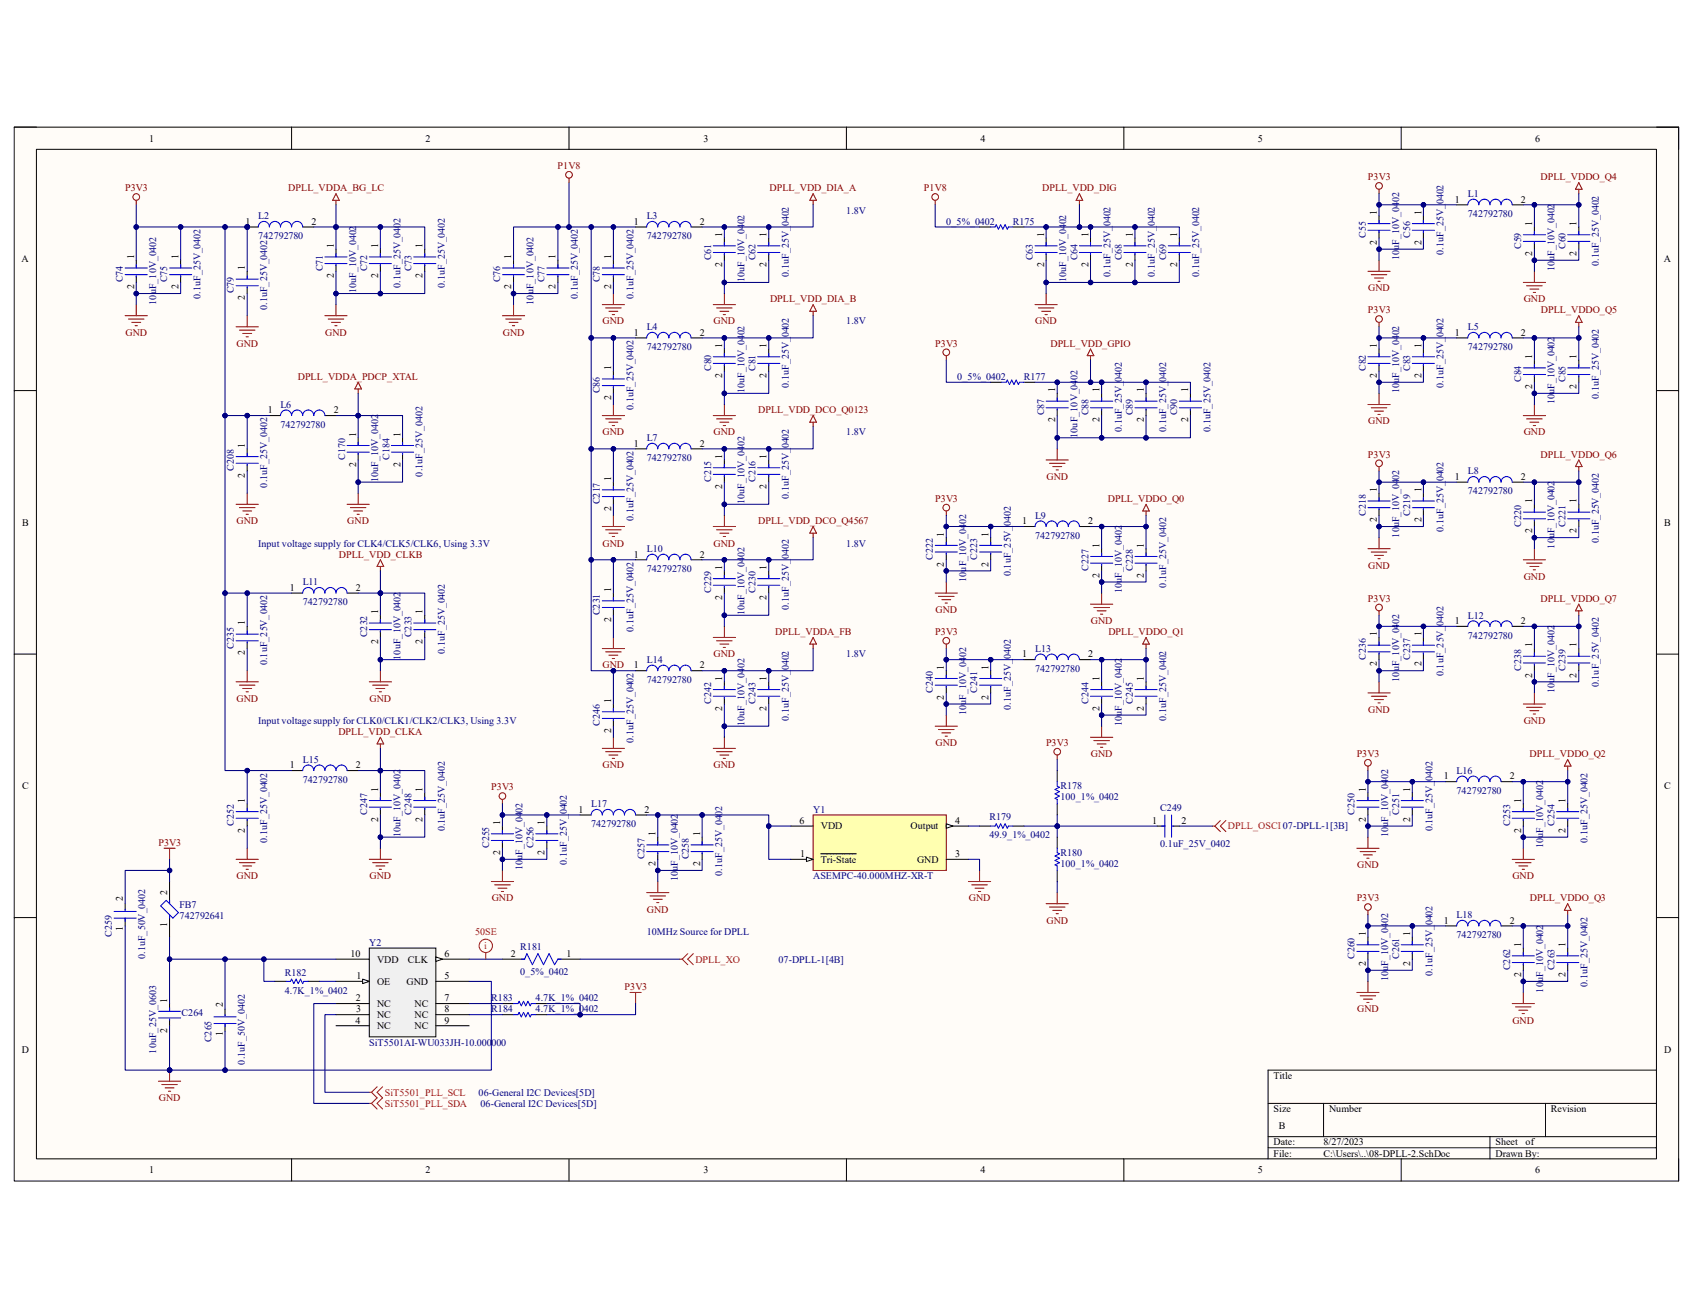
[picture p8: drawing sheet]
<svg xmlns="http://www.w3.org/2000/svg" width="279mm" height="216mm" viewBox="0 0 279 216" stroke-linecap="round" stroke-linejoin="round" font-family="sans-serif">
<defs><g id="words">
<g font-size="1.7">
<text x="24.6" y="23.4">1</text>
<text x="70.2" y="23.4">2</text>
<text x="116.1" y="23.4">3</text>
<text x="161.8" y="23.4">4</text>
<text x="207.6" y="23.4">5</text>
<text x="253.4" y="23.4">6</text>
<text x="227.2" y="35.4" transform="rotate(-90 227.2 35.4)">1</text>
<text x="234.6" y="35.4" transform="rotate(-90 234.6 35.4)">1</text>
<text x="240.1" y="33.4">1</text>
<text x="251" y="33.4">2</text>
<text x="40.5" y="37.1">1</text>
<text x="51.4" y="37.1">2</text>
<text x="55.1" y="40.9" transform="rotate(-90 55.1 40.9)">1</text>
<text x="62.4" y="40.9" transform="rotate(-90 62.4 40.9)">1</text>
<text x="69.7" y="40.9" transform="rotate(-90 69.7 40.9)">1</text>
<text x="104.6" y="37.1">1</text>
<text x="115.5" y="37.1">2</text>
<text x="119.2" y="39.1" transform="rotate(-90 119.2 39.1)">1</text>
<text x="126.5" y="39.1" transform="rotate(-90 126.5 39.1)">1</text>
<text x="172.3" y="39.1" transform="rotate(-90 172.3 39.1)">1</text>
<text x="179.6" y="39.1" transform="rotate(-90 179.6 39.1)">1</text>
<text x="186.9" y="39.1" transform="rotate(-90 186.9 39.1)">1</text>
<text x="194.3" y="39.1" transform="rotate(-90 194.3 39.1)">1</text>
<text x="227.2" y="40.4" transform="rotate(-90 227.2 40.4)">2</text>
<text x="234.6" y="40.4" transform="rotate(-90 234.6 40.4)">2</text>
<text x="252.9" y="37.3" transform="rotate(-90 252.9 37.3)">1</text>
<text x="260.2" y="37.3" transform="rotate(-90 260.2 37.3)">1</text>
<text x="3.6" y="43.3">A</text>
<text x="22.1" y="47.8" transform="rotate(-90 22.1 47.8)">2</text>
<text x="22.1" y="42.8" transform="rotate(-90 22.1 42.8)">1</text>
<text x="29.5" y="47.8" transform="rotate(-90 29.5 47.8)">2</text>
<text x="29.5" y="42.8" transform="rotate(-90 29.5 42.8)">1</text>
<text x="40.4" y="44.6" transform="rotate(-90 40.4 44.6)">1</text>
<text x="55.1" y="45.9" transform="rotate(-90 55.1 45.9)">2</text>
<text x="62.4" y="45.9" transform="rotate(-90 62.4 45.9)">2</text>
<text x="69.7" y="45.9" transform="rotate(-90 69.7 45.9)">2</text>
<text x="84.4" y="47.8" transform="rotate(-90 84.4 47.8)">2</text>
<text x="84.4" y="42.8" transform="rotate(-90 84.4 42.8)">1</text>
<text x="91.7" y="47.8" transform="rotate(-90 91.7 47.8)">2</text>
<text x="91.7" y="42.8" transform="rotate(-90 91.7 42.8)">1</text>
<text x="100.9" y="47.8" transform="rotate(-90 100.9 47.8)">2</text>
<text x="100.9" y="42.8" transform="rotate(-90 100.9 42.8)">1</text>
<text x="119.2" y="44.1" transform="rotate(-90 119.2 44.1)">2</text>
<text x="126.5" y="44.1" transform="rotate(-90 126.5 44.1)">2</text>
<text x="172.3" y="44.1" transform="rotate(-90 172.3 44.1)">2</text>
<text x="179.6" y="44.1" transform="rotate(-90 179.6 44.1)">2</text>
<text x="186.9" y="44.1" transform="rotate(-90 186.9 44.1)">2</text>
<text x="194.3" y="44.1" transform="rotate(-90 194.3 44.1)">2</text>
<text x="252.9" y="42.2" transform="rotate(-90 252.9 42.2)">2</text>
<text x="260.2" y="42.2" transform="rotate(-90 260.2 42.2)">2</text>
<text x="274.6" y="43.3">A</text>
<text x="40.4" y="49.6" transform="rotate(-90 40.4 49.6)">2</text>
<text x="104.6" y="55.4">1</text>
<text x="115.5" y="55.4">2</text>
<text x="119.2" y="57.4" transform="rotate(-90 119.2 57.4)">1</text>
<text x="126.5" y="57.4" transform="rotate(-90 126.5 57.4)">1</text>
<text x="227.2" y="57.4" transform="rotate(-90 227.2 57.4)">1</text>
<text x="234.6" y="57.4" transform="rotate(-90 234.6 57.4)">1</text>
<text x="240.1" y="55.4">1</text>
<text x="251" y="55.4">2</text>
<text x="252.9" y="59.3" transform="rotate(-90 252.9 59.3)">1</text>
<text x="260.2" y="59.3" transform="rotate(-90 260.2 59.3)">1</text>
<text x="100.9" y="61.1" transform="rotate(-90 100.9 61.1)">1</text>
<text x="119.2" y="62.4" transform="rotate(-90 119.2 62.4)">2</text>
<text x="126.5" y="62.4" transform="rotate(-90 126.5 62.4)">2</text>
<text x="174.1" y="64.7" transform="rotate(-90 174.1 64.7)">1</text>
<text x="181.4" y="64.7" transform="rotate(-90 181.4 64.7)">1</text>
<text x="188.8" y="64.7" transform="rotate(-90 188.8 64.7)">1</text>
<text x="196.1" y="64.7" transform="rotate(-90 196.1 64.7)">1</text>
<text x="227.2" y="62.4" transform="rotate(-90 227.2 62.4)">2</text>
<text x="234.6" y="62.4" transform="rotate(-90 234.6 62.4)">2</text>
<text x="252.9" y="64.2" transform="rotate(-90 252.9 64.2)">2</text>
<text x="260.2" y="64.2" transform="rotate(-90 260.2 64.2)">2</text>
<text x="44.2" y="68.2">1</text>
<text x="55.1" y="68.2">2</text>
<text x="100.9" y="66" transform="rotate(-90 100.9 66)">2</text>
<text x="174.1" y="69.7" transform="rotate(-90 174.1 69.7)">2</text>
<text x="181.4" y="69.7" transform="rotate(-90 181.4 69.7)">2</text>
<text x="188.8" y="69.7" transform="rotate(-90 188.8 69.7)">2</text>
<text x="196.1" y="69.7" transform="rotate(-90 196.1 69.7)">2</text>
<text x="40.4" y="73.9" transform="rotate(-90 40.4 73.9)">1</text>
<text x="58.8" y="77" transform="rotate(-90 58.8 77)">2</text>
<text x="58.8" y="72.1" transform="rotate(-90 58.8 72.1)">1</text>
<text x="66.1" y="77" transform="rotate(-90 66.1 77)">2</text>
<text x="66.1" y="72.1" transform="rotate(-90 66.1 72.1)">1</text>
<text x="104.6" y="73.7">1</text>
<text x="115.5" y="73.7">2</text>
<text x="119.2" y="75.7" transform="rotate(-90 119.2 75.7)">1</text>
<text x="126.5" y="75.7" transform="rotate(-90 126.5 75.7)">1</text>
<text x="40.4" y="78.9" transform="rotate(-90 40.4 78.9)">2</text>
<text x="100.9" y="79.4" transform="rotate(-90 100.9 79.4)">1</text>
<text x="119.2" y="80.7" transform="rotate(-90 119.2 80.7)">2</text>
<text x="126.5" y="80.7" transform="rotate(-90 126.5 80.7)">2</text>
<text x="227.2" y="81.2" transform="rotate(-90 227.2 81.2)">1</text>
<text x="234.6" y="81.2" transform="rotate(-90 234.6 81.2)">1</text>
<text x="240.1" y="79.2">1</text>
<text x="251" y="79.2">2</text>
<text x="252.9" y="83.1" transform="rotate(-90 252.9 83.1)">1</text>
<text x="260.2" y="83.1" transform="rotate(-90 260.2 83.1)">1</text>
<text x="3.6" y="86.7">B</text>
<text x="100.9" y="84.4" transform="rotate(-90 100.9 84.4)">2</text>
<text x="155.8" y="88.6" transform="rotate(-90 155.8 88.6)">1</text>
<text x="163.1" y="88.6" transform="rotate(-90 163.1 88.6)">1</text>
<text x="168.7" y="86.5">1</text>
<text x="179.6" y="86.5">2</text>
<text x="227.2" y="86.2" transform="rotate(-90 227.2 86.2)">2</text>
<text x="234.6" y="86.2" transform="rotate(-90 234.6 86.2)">2</text>
<text x="252.9" y="88" transform="rotate(-90 252.9 88)">2</text>
<text x="260.2" y="88" transform="rotate(-90 260.2 88)">2</text>
<text x="274.7" y="86.7">B</text>
<text x="104.6" y="92">1</text>
<text x="115.5" y="92">2</text>
<text x="119.2" y="94.1" transform="rotate(-90 119.2 94.1)">1</text>
<text x="126.5" y="94.1" transform="rotate(-90 126.5 94.1)">1</text>
<text x="155.8" y="93.5" transform="rotate(-90 155.8 93.5)">2</text>
<text x="163.1" y="93.5" transform="rotate(-90 163.1 93.5)">2</text>
<text x="181.4" y="95.3" transform="rotate(-90 181.4 95.3)">2</text>
<text x="181.4" y="90.4" transform="rotate(-90 181.4 90.4)">1</text>
<text x="188.8" y="95.3" transform="rotate(-90 188.8 95.3)">2</text>
<text x="188.8" y="90.4" transform="rotate(-90 188.8 90.4)">1</text>
<text x="47.8" y="97.5">1</text>
<text x="58.7" y="97.5">2</text>
<text x="62.4" y="101.4" transform="rotate(-90 62.4 101.4)">1</text>
<text x="69.7" y="101.4" transform="rotate(-90 69.7 101.4)">1</text>
<text x="100.9" y="97.7" transform="rotate(-90 100.9 97.7)">1</text>
<text x="119.2" y="99" transform="rotate(-90 119.2 99)">2</text>
<text x="126.5" y="99" transform="rotate(-90 126.5 99)">2</text>
<text x="40.4" y="103.2" transform="rotate(-90 40.4 103.2)">1</text>
<text x="62.4" y="106.3" transform="rotate(-90 62.4 106.3)">2</text>
<text x="69.7" y="106.3" transform="rotate(-90 69.7 106.3)">2</text>
<text x="100.9" y="102.7" transform="rotate(-90 100.9 102.7)">2</text>
<text x="227.2" y="105" transform="rotate(-90 227.2 105)">1</text>
<text x="234.6" y="105" transform="rotate(-90 234.6 105)">1</text>
<text x="240.1" y="103">1</text>
<text x="251" y="103">2</text>
<text x="252.9" y="106.8" transform="rotate(-90 252.9 106.8)">1</text>
<text x="260.2" y="106.8" transform="rotate(-90 260.2 106.8)">1</text>
<text x="40.4" y="108.2" transform="rotate(-90 40.4 108.2)">2</text>
<text x="104.6" y="110.3">1</text>
<text x="115.5" y="110.3">2</text>
<text x="119.2" y="112.4" transform="rotate(-90 119.2 112.4)">1</text>
<text x="126.5" y="112.4" transform="rotate(-90 126.5 112.4)">1</text>
<text x="155.8" y="110.5" transform="rotate(-90 155.8 110.5)">1</text>
<text x="163.1" y="110.5" transform="rotate(-90 163.1 110.5)">1</text>
<text x="168.7" y="108.5">1</text>
<text x="179.6" y="108.5">2</text>
<text x="181.4" y="112.4" transform="rotate(-90 181.4 112.4)">1</text>
<text x="188.8" y="112.4" transform="rotate(-90 188.8 112.4)">1</text>
<text x="227.2" y="110" transform="rotate(-90 227.2 110)">2</text>
<text x="234.6" y="110" transform="rotate(-90 234.6 110)">2</text>
<text x="252.9" y="111.8" transform="rotate(-90 252.9 111.8)">2</text>
<text x="260.2" y="111.8" transform="rotate(-90 260.2 111.8)">2</text>
<text x="100.9" y="116" transform="rotate(-90 100.9 116)">1</text>
<text x="119.2" y="117.3" transform="rotate(-90 119.2 117.3)">2</text>
<text x="126.5" y="117.3" transform="rotate(-90 126.5 117.3)">2</text>
<text x="155.8" y="115.5" transform="rotate(-90 155.8 115.5)">2</text>
<text x="163.1" y="115.5" transform="rotate(-90 163.1 115.5)">2</text>
<text x="181.4" y="117.3" transform="rotate(-90 181.4 117.3)">2</text>
<text x="188.8" y="117.3" transform="rotate(-90 188.8 117.3)">2</text>
<text x="100.9" y="121" transform="rotate(-90 100.9 121)">2</text>
<text x="3.6" y="130.3">C</text>
<text x="47.8" y="126.8">1</text>
<text x="58.7" y="126.8">2</text>
<text x="62.4" y="130.7" transform="rotate(-90 62.4 130.7)">1</text>
<text x="69.7" y="130.7" transform="rotate(-90 69.7 130.7)">1</text>
<text x="225.4" y="130.7" transform="rotate(-90 225.4 130.7)">1</text>
<text x="232.7" y="130.7" transform="rotate(-90 232.7 130.7)">1</text>
<text x="238.3" y="128.7">1</text>
<text x="249.2" y="128.7">2</text>
<text x="274.7" y="130.3">C</text>
<text x="40.4" y="137.5" transform="rotate(-90 40.4 137.5)">2</text>
<text x="40.4" y="132.5" transform="rotate(-90 40.4 132.5)">1</text>
<text x="62.4" y="135.6" transform="rotate(-90 62.4 135.6)">2</text>
<text x="69.7" y="135.6" transform="rotate(-90 69.7 135.6)">2</text>
<text x="82.6" y="136.1" transform="rotate(-90 82.6 136.1)">1</text>
<text x="89.9" y="136.1" transform="rotate(-90 89.9 136.1)">1</text>
<text x="95.5" y="134.2">1</text>
<text x="106.3" y="134.2">2</text>
<text x="132" y="136">6</text>
<text x="135.5" y="136.9">VDD</text>
<text x="150.3" y="136.9">Output</text>
<text x="157.6" y="136">4</text>
<text x="190.1" y="136">1</text>
<text x="195" y="136">2</text>
<text x="225.4" y="135.6" transform="rotate(-90 225.4 135.6)">2</text>
<text x="232.7" y="135.6" transform="rotate(-90 232.7 135.6)">2</text>
<text x="251" y="137.5" transform="rotate(-90 251 137.5)">2</text>
<text x="251" y="132.5" transform="rotate(-90 251 132.5)">1</text>
<text x="258.4" y="137.5" transform="rotate(-90 258.4 137.5)">2</text>
<text x="258.4" y="132.5" transform="rotate(-90 258.4 132.5)">1</text>
<text x="82.6" y="141.1" transform="rotate(-90 82.6 141.1)">2</text>
<text x="89.9" y="141.1" transform="rotate(-90 89.9 141.1)">2</text>
<text x="108.2" y="143" transform="rotate(-90 108.2 143)">2</text>
<text x="108.2" y="138" transform="rotate(-90 108.2 138)">1</text>
<text x="115.5" y="143" transform="rotate(-90 115.5 143)">2</text>
<text x="115.5" y="138" transform="rotate(-90 115.5 138)">1</text>
<text x="132.1" y="141.5">1</text>
<text x="135.5" y="142.4">Tri-State</text>
<text x="151.3" y="142.4">GND</text>
<text x="157.6" y="141.5">3</text>
<text x="20.3" y="148.8" transform="rotate(-90 20.3 148.8)">2</text>
<text x="27.6" y="147.7" transform="rotate(-90 27.6 147.7)">2</text>
<text x="20.3" y="153.6" transform="rotate(-90 20.3 153.6)">1</text>
<text x="27.6" y="153.1" transform="rotate(-90 27.6 153.1)">1</text>
<text x="225.4" y="154.5" transform="rotate(-90 225.4 154.5)">1</text>
<text x="232.7" y="154.5" transform="rotate(-90 232.7 154.5)">1</text>
<text x="238.3" y="152.4">1</text>
<text x="249.2" y="152.4">2</text>
<text x="57.9" y="157.9">10</text>
<text x="58.8" y="161.6">1</text>
<text x="62.2" y="158.9">VDD</text>
<text x="67.3" y="158.9">CLK</text>
<text x="73.4" y="161.6">5</text>
<text x="73.4" y="157.9">6</text>
<text x="84.3" y="157.9">2</text>
<text x="93.5" y="157.9">1</text>
<text x="225.4" y="159.4" transform="rotate(-90 225.4 159.4)">2</text>
<text x="232.7" y="159.4" transform="rotate(-90 232.7 159.4)">2</text>
<text x="251" y="161.3" transform="rotate(-90 251 161.3)">2</text>
<text x="251" y="156.3" transform="rotate(-90 251 156.3)">1</text>
<text x="258.4" y="161.3" transform="rotate(-90 258.4 161.3)">2</text>
<text x="258.4" y="156.3" transform="rotate(-90 258.4 156.3)">1</text>
<text x="27.6" y="165.5" transform="rotate(-90 27.6 165.5)">1</text>
<text x="36.8" y="166.2" transform="rotate(-90 36.8 166.2)">2</text>
<text x="58.7" y="165.3">2</text>
<text x="58.8" y="167.1">3</text>
<text x="62.2" y="162.5">OE</text>
<text x="62.2" y="166.2">NC</text>
<text x="67.1" y="162.5">GND</text>
<text x="68.4" y="166.2">NC</text>
<text x="73.4" y="165.3">7</text>
<text x="73.4" y="167.1">8</text>
<text x="3.6" y="173.7">D</text>
<text x="27.6" y="170.4" transform="rotate(-90 27.6 170.4)">2</text>
<text x="36.8" y="171" transform="rotate(-90 36.8 171)">1</text>
<text x="58.7" y="169">4</text>
<text x="62.2" y="168">NC</text>
<text x="62.2" y="169.8">NC</text>
<text x="68.4" y="168">NC</text>
<text x="68.4" y="169.8">NC</text>
<text x="73.4" y="169">9</text>
<text x="274.6" y="173.7">D</text>
<text x="210.2" y="178.1">Title</text>
<text x="210.2" y="183.6">Size</text>
<text x="219.3" y="183.6">Number</text>
<text x="256" y="183.6">Revision</text>
<text x="210.2" y="189.1">Date:</text>
<text x="210.2" y="190.9">File:</text>
<text x="211.1" y="186.4">B</text>
<text x="218.4" y="189.1">8/27/2023</text>
<text x="218.4" y="190.9">C:\Users\..\08-DPLL-2.SchDoc</text>
<text x="246.8" y="189.1">Sheet</text>
<text x="246.8" y="190.9">Drawn By:</text>
<text x="251.8" y="189.1">of</text>
<text x="24.6" y="193.7">1</text>
<text x="70.2" y="193.7">2</text>
<text x="116.1" y="193.7">3</text>
<text x="161.8" y="193.7">4</text>
<text x="207.6" y="193.7">5</text>
<text x="253.4" y="193.7">6</text>
</g>
<g font-size="1.7" fill="#800000">
<text x="92" y="27.9">P1V8</text>
<text x="225.8" y="29.8">P3V3</text>
<text x="254.3" y="29.8">DPLL_VDDO_Q4</text>
<text x="20.7" y="31.6">P3V3</text>
<text x="47.6" y="31.6">DPLL_VDDA_BG_LC</text>
<text x="127" y="31.6">DPLL_VDD_DIA_A</text>
<text x="152.5" y="31.6">P1V8</text>
<text x="172" y="31.6">DPLL_VDD_DIG</text>
<text x="99.4" y="53.6">GND</text>
<text x="117.8" y="53.6">GND</text>
<text x="127.1" y="49.9">DPLL_VDD_DIA_B</text>
<text x="170.9" y="53.6">GND</text>
<text x="225.8" y="51.7">P3V3</text>
<text x="225.8" y="48.1">GND</text>
<text x="251.5" y="49.9">GND</text>
<text x="254.3" y="51.7">DPLL_VDDO_Q5</text>
<text x="20.7" y="55.4">GND</text>
<text x="39" y="57.2">GND</text>
<text x="53.7" y="55.4">GND</text>
<text x="83" y="55.4">GND</text>
<text x="154.3" y="57.2">P3V3</text>
<text x="173.4" y="57.2">DPLL_VDD_GPIO</text>
<text x="49.1" y="62.7">DPLL_VDDA_PDCP_XTAL</text>
<text x="99.4" y="71.9">GND</text>
<text x="117.8" y="71.9">GND</text>
<text x="125.1" y="68.2">DPLL_VDD_DCO_Q0123</text>
<text x="225.8" y="70.1">GND</text>
<text x="251.5" y="71.9">GND</text>
<text x="225.8" y="75.6">P3V3</text>
<text x="254.3" y="75.6">DPLL_VDDO_Q6</text>
<text x="154.3" y="82.9">P3V3</text>
<text x="172.7" y="79.2">GND</text>
<text x="182.8" y="82.9">DPLL_VDDO_Q0</text>
<text x="39" y="86.5">GND</text>
<text x="57.3" y="86.5">GND</text>
<text x="125.1" y="86.5">DPLL_VDD_DCO_Q4567</text>
<text x="55.9" y="92">DPLL_VDD_CLKB</text>
<text x="99.4" y="90.2">GND</text>
<text x="117.8" y="90.2">GND</text>
<text x="225.8" y="93.9">GND</text>
<text x="251.5" y="95.7">GND</text>
<text x="154.4" y="101.2">GND</text>
<text x="225.8" y="99.4">P3V3</text>
<text x="254.3" y="99.4">DPLL_VDDO_Q7</text>
<text x="127.9" y="104.9">DPLL_VDDA_FB</text>
<text x="154.3" y="104.9">P3V3</text>
<text x="180" y="103">GND</text>
<text x="182.9" y="104.9">DPLL_VDDO_Q1</text>
<text x="99.4" y="110.3">GND</text>
<text x="117.8" y="108.5">GND</text>
<text x="39" y="115.8">GND</text>
<text x="61" y="115.8">GND</text>
<text x="225.8" y="117.6">GND</text>
<text x="251.5" y="119.5">GND</text>
<text x="55.8" y="121.3">DPLL_VDD_CLKA</text>
<text x="154.4" y="123.1">GND</text>
<text x="172.6" y="123.1">P3V3</text>
<text x="180" y="125">GND</text>
<text x="223.9" y="125">P3V3</text>
<text x="252.4" y="125">DPLL_VDDO_Q2</text>
<text x="81.1" y="130.5">P3V3</text>
<text x="99.4" y="126.8">GND</text>
<text x="117.8" y="126.8">GND</text>
<text x="26.2" y="139.7">P3V3</text>
<text x="224" y="143.3">GND</text>
<text x="39" y="145.1">GND</text>
<text x="61" y="145.1">GND</text>
<text x="81.2" y="148.8">GND</text>
<text x="159.9" y="148.8">GND</text>
<text x="223.9" y="148.8">P3V3</text>
<text x="249.6" y="145.1">GND</text>
<text x="252.5" y="148.8">DPLL_VDDO_Q3</text>
<text x="106.8" y="150.6">GND</text>
<text x="172.7" y="152.4">GND</text>
<text x="103.1" y="163.4">P3V3</text>
<text x="224" y="167.1">GND</text>
<text x="249.6" y="169">GND</text>
<text x="26.2" y="181.7">GND</text>
</g>
<g font-size="1.7" fill="#000080">
<text x="139.7" y="35.3">1.8V</text>
<text x="242.2" y="32.5">L1</text>
<text x="242.2" y="35.8">742792780</text>
<text x="42.6" y="36.2">L2</text>
<text x="42.6" y="39.5">742792780</text>
<text x="106.7" y="36.2">L3</text>
<text x="106.7" y="39.5">742792780</text>
<text x="156.2" y="37.1">0_5%_0402</text>
<text x="167.1" y="37.1">R175</text>
<text x="225.4" y="39.3" transform="rotate(-90 225.4 39.3)">C55</text>
<text x="232.7" y="39.3" transform="rotate(-90 232.7 39.3)">C56</text>
<text x="251" y="41.1" transform="rotate(-90 251 41.1)">C59</text>
<text x="258.4" y="41.1" transform="rotate(-90 258.4 41.1)">C60</text>
<text x="20.3" y="46.6" transform="rotate(-90 20.3 46.6)">C74</text>
<text x="27.6" y="46.6" transform="rotate(-90 27.6 46.6)">C75</text>
<text x="53.3" y="44.8" transform="rotate(-90 53.3 44.8)">C71</text>
<text x="60.6" y="44.8" transform="rotate(-90 60.6 44.8)">C72</text>
<text x="66.1" y="47.5" transform="rotate(-90 66.1 47.5)">0.1uF_25V_0402</text>
<text x="67.9" y="44.8" transform="rotate(-90 67.9 44.8)">C73</text>
<text x="73.4" y="47.5" transform="rotate(-90 73.4 47.5)">0.1uF_25V_0402</text>
<text x="82.6" y="46.6" transform="rotate(-90 82.6 46.6)">C76</text>
<text x="89.9" y="46.6" transform="rotate(-90 89.9 46.6)">C77</text>
<text x="99" y="46.6" transform="rotate(-90 99 46.6)">C78</text>
<text x="117.3" y="43" transform="rotate(-90 117.3 43)">C61</text>
<text x="122.9" y="46.6" transform="rotate(-90 122.9 46.6)">10uF_10V_0402</text>
<text x="124.7" y="43" transform="rotate(-90 124.7 43)">C62</text>
<text x="130.2" y="45.7" transform="rotate(-90 130.2 45.7)">0.1uF_25V_0402</text>
<text x="170.5" y="43" transform="rotate(-90 170.5 43)">C63</text>
<text x="175.9" y="46.6" transform="rotate(-90 175.9 46.6)">10uF_10V_0402</text>
<text x="177.8" y="43" transform="rotate(-90 177.8 43)">C64</text>
<text x="183.3" y="45.7" transform="rotate(-90 183.3 45.7)">0.1uF_25V_0402</text>
<text x="185.1" y="43" transform="rotate(-90 185.1 43)">C68</text>
<text x="190.6" y="45.7" transform="rotate(-90 190.6 45.7)">0.1uF_25V_0402</text>
<text x="192.4" y="43" transform="rotate(-90 192.4 43)">C69</text>
<text x="197.9" y="45.7" transform="rotate(-90 197.9 45.7)">0.1uF_25V_0402</text>
<text x="230.9" y="43" transform="rotate(-90 230.9 43)">10uF_10V_0402</text>
<text x="238.2" y="42" transform="rotate(-90 238.2 42)">0.1uF_25V_0402</text>
<text x="256.5" y="44.8" transform="rotate(-90 256.5 44.8)">10uF_10V_0402</text>
<text x="263.9" y="43.9" transform="rotate(-90 263.9 43.9)">0.1uF_25V_0402</text>
<text x="25.8" y="50.3" transform="rotate(-90 25.8 50.3)">10uF_10V_0402</text>
<text x="33.1" y="49.4" transform="rotate(-90 33.1 49.4)">0.1uF_25V_0402</text>
<text x="38.6" y="48.4" transform="rotate(-90 38.6 48.4)">C79</text>
<text x="44.1" y="51.2" transform="rotate(-90 44.1 51.2)">0.1uF_25V_0402</text>
<text x="58.8" y="48.4" transform="rotate(-90 58.8 48.4)">10uF_10V_0402</text>
<text x="88.1" y="50.3" transform="rotate(-90 88.1 50.3)">10uF_10V_0402</text>
<text x="95.4" y="49.4" transform="rotate(-90 95.4 49.4)">0.1uF_25V_0402</text>
<text x="104.5" y="49.4" transform="rotate(-90 104.5 49.4)">0.1uF_25V_0402</text>
<text x="139.7" y="53.6">1.8V</text>
<text x="106.7" y="54.5">L4</text>
<text x="106.7" y="57.8">742792780</text>
<text x="242.2" y="54.5">L5</text>
<text x="242.2" y="57.8">742792780</text>
<text x="99" y="64.9" transform="rotate(-90 99 64.9)">C86</text>
<text x="117.3" y="61.3" transform="rotate(-90 117.3 61.3)">C80</text>
<text x="122.9" y="64.9" transform="rotate(-90 122.9 64.9)">10uF_10V_0402</text>
<text x="124.7" y="61.3" transform="rotate(-90 124.7 61.3)">C81</text>
<text x="130.2" y="64" transform="rotate(-90 130.2 64)">0.1uF_25V_0402</text>
<text x="158" y="62.7">0_5%_0402</text>
<text x="169" y="62.7">R177</text>
<text x="225.4" y="61.3" transform="rotate(-90 225.4 61.3)">C82</text>
<text x="230.9" y="64.9" transform="rotate(-90 230.9 64.9)">10uF_10V_0402</text>
<text x="232.7" y="61.3" transform="rotate(-90 232.7 61.3)">C83</text>
<text x="238.2" y="64" transform="rotate(-90 238.2 64)">0.1uF_25V_0402</text>
<text x="251" y="63.1" transform="rotate(-90 251 63.1)">C84</text>
<text x="258.4" y="63.1" transform="rotate(-90 258.4 63.1)">C85</text>
<text x="263.9" y="65.8" transform="rotate(-90 263.9 65.8)">0.1uF_25V_0402</text>
<text x="46.3" y="67.3">L6</text>
<text x="46.3" y="70.6">742792780</text>
<text x="104.5" y="67.7" transform="rotate(-90 104.5 67.7)">0.1uF_25V_0402</text>
<text x="139.7" y="71.9">1.8V</text>
<text x="172.3" y="68.6" transform="rotate(-90 172.3 68.6)">C87</text>
<text x="179.6" y="68.6" transform="rotate(-90 179.6 68.6)">C88</text>
<text x="185.1" y="71.3" transform="rotate(-90 185.1 71.3)">0.1uF_25V_0402</text>
<text x="186.9" y="68.6" transform="rotate(-90 186.9 68.6)">C89</text>
<text x="192.4" y="71.3" transform="rotate(-90 192.4 71.3)">0.1uF_25V_0402</text>
<text x="194.3" y="68.6" transform="rotate(-90 194.3 68.6)">C90</text>
<text x="199.8" y="71.3" transform="rotate(-90 199.8 71.3)">0.1uF_25V_0402</text>
<text x="256.5" y="66.8" transform="rotate(-90 256.5 66.8)">10uF_10V_0402</text>
<text x="38.6" y="77.8" transform="rotate(-90 38.6 77.8)">C208</text>
<text x="56.9" y="75.9" transform="rotate(-90 56.9 75.9)">C170</text>
<text x="64.3" y="75.9" transform="rotate(-90 64.3 75.9)">C184</text>
<text x="106.7" y="72.8">L7</text>
<text x="106.7" y="76.1">742792780</text>
<text x="177.8" y="72.3" transform="rotate(-90 177.8 72.3)">10uF_10V_0402</text>
<text x="44.1" y="80.5" transform="rotate(-90 44.1 80.5)">0.1uF_25V_0402</text>
<text x="62.4" y="79.6" transform="rotate(-90 62.4 79.6)">10uF_10V_0402</text>
<text x="69.7" y="78.7" transform="rotate(-90 69.7 78.7)">0.1uF_25V_0402</text>
<text x="99" y="83.2" transform="rotate(-90 99 83.2)">C217</text>
<text x="117.3" y="79.6" transform="rotate(-90 117.3 79.6)">C215</text>
<text x="122.9" y="83.2" transform="rotate(-90 122.9 83.2)">10uF_10V_0402</text>
<text x="124.7" y="79.6" transform="rotate(-90 124.7 79.6)">C216</text>
<text x="130.2" y="82.3" transform="rotate(-90 130.2 82.3)">0.1uF_25V_0402</text>
<text x="242.2" y="78.3">L8</text>
<text x="242.2" y="81.6">742792780</text>
<text x="104.5" y="86" transform="rotate(-90 104.5 86)">0.1uF_25V_0402</text>
<text x="170.8" y="85.6">L9</text>
<text x="170.8" y="88.9">742792780</text>
<text x="225.4" y="85.1" transform="rotate(-90 225.4 85.1)">C218</text>
<text x="230.9" y="88.7" transform="rotate(-90 230.9 88.7)">10uF_10V_0402</text>
<text x="232.7" y="85.1" transform="rotate(-90 232.7 85.1)">C219</text>
<text x="238.2" y="87.8" transform="rotate(-90 238.2 87.8)">0.1uF_25V_0402</text>
<text x="251" y="86.9" transform="rotate(-90 251 86.9)">C220</text>
<text x="258.4" y="86.9" transform="rotate(-90 258.4 86.9)">C221</text>
<text x="263.9" y="89.7" transform="rotate(-90 263.9 89.7)">0.1uF_25V_0402</text>
<text x="42.6" y="90.2">Input voltage supply for CLK4/CLK5/CLK6, Using 3.3V</text>
<text x="106.7" y="91.1">L10</text>
<text x="106.7" y="94.4">742792780</text>
<text x="139.7" y="90.2">1.8V</text>
<text x="154" y="92.4" transform="rotate(-90 154 92.4)">C222</text>
<text x="161.3" y="92.4" transform="rotate(-90 161.3 92.4)">C223</text>
<text x="166.8" y="95.1" transform="rotate(-90 166.8 95.1)">0.1uF_25V_0402</text>
<text x="179.6" y="94.2" transform="rotate(-90 179.6 94.2)">C227</text>
<text x="186.9" y="94.2" transform="rotate(-90 186.9 94.2)">C228</text>
<text x="256.5" y="90.6" transform="rotate(-90 256.5 90.6)">10uF_10V_0402</text>
<text x="50" y="96.6">L11</text>
<text x="50" y="99.9">742792780</text>
<text x="99" y="101.6" transform="rotate(-90 99 101.6)">C231</text>
<text x="117.3" y="97.9" transform="rotate(-90 117.3 97.9)">C229</text>
<text x="122.9" y="101.6" transform="rotate(-90 122.9 101.6)">10uF_10V_0402</text>
<text x="124.7" y="97.9" transform="rotate(-90 124.7 97.9)">C230</text>
<text x="130.2" y="100.6" transform="rotate(-90 130.2 100.6)">0.1uF_25V_0402</text>
<text x="159.5" y="96.1" transform="rotate(-90 159.5 96.1)">10uF_10V_0402</text>
<text x="185.1" y="97.9" transform="rotate(-90 185.1 97.9)">10uF_10V_0402</text>
<text x="192.4" y="97" transform="rotate(-90 192.4 97)">0.1uF_25V_0402</text>
<text x="38.6" y="107.1" transform="rotate(-90 38.6 107.1)">C235</text>
<text x="60.6" y="105.2" transform="rotate(-90 60.6 105.2)">C232</text>
<text x="67.9" y="105.2" transform="rotate(-90 67.9 105.2)">C233</text>
<text x="73.4" y="107.9" transform="rotate(-90 73.4 107.9)">0.1uF_25V_0402</text>
<text x="104.5" y="104.3" transform="rotate(-90 104.5 104.3)">0.1uF_25V_0402</text>
<text x="170.8" y="107.6">L13</text>
<text x="242.2" y="102.1">L12</text>
<text x="242.2" y="105.4">742792780</text>
<text x="44.1" y="109.8" transform="rotate(-90 44.1 109.8)">0.1uF_25V_0402</text>
<text x="66.1" y="108.9" transform="rotate(-90 66.1 108.9)">10uF_10V_0402</text>
<text x="106.7" y="109.4">L14</text>
<text x="106.7" y="112.7">742792780</text>
<text x="139.7" y="108.5">1.8V</text>
<text x="170.8" y="110.9">742792780</text>
<text x="225.4" y="108.9" transform="rotate(-90 225.4 108.9)">C236</text>
<text x="230.9" y="112.5" transform="rotate(-90 230.9 112.5)">10uF_10V_0402</text>
<text x="232.7" y="108.9" transform="rotate(-90 232.7 108.9)">C237</text>
<text x="238.2" y="111.6" transform="rotate(-90 238.2 111.6)">0.1uF_25V_0402</text>
<text x="251" y="110.7" transform="rotate(-90 251 110.7)">C238</text>
<text x="258.4" y="110.7" transform="rotate(-90 258.4 110.7)">C239</text>
<text x="263.9" y="113.5" transform="rotate(-90 263.9 113.5)">0.1uF_25V_0402</text>
<text x="42.6" y="119.5">Input voltage supply for CLK0/CLK1/CLK2/CLK3, Using 3.3V</text>
<text x="99" y="119.8" transform="rotate(-90 99 119.8)">C246</text>
<text x="117.3" y="116.2" transform="rotate(-90 117.3 116.2)">C242</text>
<text x="122.9" y="119.8" transform="rotate(-90 122.9 119.8)">10uF_10V_0402</text>
<text x="124.7" y="116.2" transform="rotate(-90 124.7 116.2)">C243</text>
<text x="130.2" y="119" transform="rotate(-90 130.2 119)">0.1uF_25V_0402</text>
<text x="154" y="114.4" transform="rotate(-90 154 114.4)">C240</text>
<text x="159.5" y="118" transform="rotate(-90 159.5 118)">10uF_10V_0402</text>
<text x="161.3" y="114.4" transform="rotate(-90 161.3 114.4)">C241</text>
<text x="166.8" y="117.1" transform="rotate(-90 166.8 117.1)">0.1uF_25V_0402</text>
<text x="179.6" y="116.2" transform="rotate(-90 179.6 116.2)">C244</text>
<text x="185.1" y="119.8" transform="rotate(-90 185.1 119.8)">10uF_10V_0402</text>
<text x="186.9" y="116.2" transform="rotate(-90 186.9 116.2)">C245</text>
<text x="192.4" y="119" transform="rotate(-90 192.4 119)">0.1uF_25V_0402</text>
<text x="256.5" y="114.4" transform="rotate(-90 256.5 114.4)">10uF_10V_0402</text>
<text x="50" y="125.9">L15</text>
<text x="104.5" y="122.6" transform="rotate(-90 104.5 122.6)">0.1uF_25V_0402</text>
<text x="50" y="129.2">742792780</text>
<text x="175" y="130.3">R178</text>
<text x="240.4" y="127.7">L16</text>
<text x="240.4" y="131">742792780</text>
<text x="38.6" y="136.4" transform="rotate(-90 38.6 136.4)">C252</text>
<text x="60.6" y="134.5" transform="rotate(-90 60.6 134.5)">C247</text>
<text x="67.9" y="134.5" transform="rotate(-90 67.9 134.5)">C248</text>
<text x="73.4" y="137.2" transform="rotate(-90 73.4 137.2)">0.1uF_25V_0402</text>
<text x="97.5" y="133.2">L17</text>
<text x="97.5" y="136.5">742792780</text>
<text x="134.2" y="134.2">Y1</text>
<text x="163.3" y="135.4">R179</text>
<text x="175" y="132.1">100_1%_0402</text>
<text x="191.5" y="133.9">C249</text>
<text x="223.6" y="134.5" transform="rotate(-90 223.6 134.5)">C250</text>
<text x="230.9" y="134.5" transform="rotate(-90 230.9 134.5)">C251</text>
<text x="236.4" y="137.2" transform="rotate(-90 236.4 137.2)">0.1uF_25V_0402</text>
<text x="249.2" y="136.4" transform="rotate(-90 249.2 136.4)">C253</text>
<text x="256.5" y="136.4" transform="rotate(-90 256.5 136.4)">C254</text>
<text x="44.1" y="139.1" transform="rotate(-90 44.1 139.1)">0.1uF_25V_0402</text>
<text x="66.1" y="138.2" transform="rotate(-90 66.1 138.2)">10uF_10V_0402</text>
<text x="80.7" y="140" transform="rotate(-90 80.7 140)">C255</text>
<text x="86.2" y="143.7" transform="rotate(-90 86.2 143.7)">10uF_10V_0402</text>
<text x="88.1" y="140" transform="rotate(-90 88.1 140)">C256</text>
<text x="93.6" y="142.7" transform="rotate(-90 93.6 142.7)">0.1uF_25V_0402</text>
<text x="106.4" y="141.9" transform="rotate(-90 106.4 141.9)">C257</text>
<text x="113.7" y="141.9" transform="rotate(-90 113.7 141.9)">C258</text>
<text x="163.3" y="138.3">49.9_1%_0402</text>
<text x="175" y="141.3">R180</text>
<text x="175" y="143.1">100_1%_0402</text>
<text x="191.5" y="139.8">0.1uF_25V_0402</text>
<text x="229.1" y="138.2" transform="rotate(-90 229.1 138.2)">10uF_10V_0402</text>
<text x="254.7" y="140" transform="rotate(-90 254.7 140)">10uF_10V_0402</text>
<text x="262" y="139.1" transform="rotate(-90 262 139.1)">0.1uF_25V_0402</text>
<text x="29.6" y="149.9">FB7</text>
<text x="111.8" y="145.5" transform="rotate(-90 111.8 145.5)">10uF_10V_0402</text>
<text x="119.2" y="144.6" transform="rotate(-90 119.2 144.6)">0.1uF_25V_0402</text>
<text x="134.2" y="145.1">ASEMPC-40.000MHZ-XR-T</text>
<text x="18.5" y="154.6" transform="rotate(-90 18.5 154.6)">C259</text>
<text x="29.6" y="151.7">742792641</text>
<text x="106.7" y="154.3">10MHz Source for DPLL</text>
<text x="240.4" y="151.6">L18</text>
<text x="240.4" y="154.9">742792780</text>
<text x="24" y="158.3" transform="rotate(-90 24 158.3)">0.1uF_50V_0402</text>
<text x="47" y="161.1">R182</text>
<text x="60.9" y="156.1">Y2</text>
<text x="85.9" y="156.8">R181</text>
<text x="85.9" y="160.9">0_5%_0402</text>
<text x="128.5" y="158.9">07-DPLL-1[4B]</text>
<text x="223.6" y="158.3" transform="rotate(-90 223.6 158.3)">C260</text>
<text x="229.1" y="162" transform="rotate(-90 229.1 162)">10uF_10V_0402</text>
<text x="230.9" y="158.3" transform="rotate(-90 230.9 158.3)">C261</text>
<text x="236.4" y="161.1" transform="rotate(-90 236.4 161.1)">0.1uF_25V_0402</text>
<text x="249.2" y="160.1" transform="rotate(-90 249.2 160.1)">C262</text>
<text x="256.5" y="160.1" transform="rotate(-90 256.5 160.1)">C263</text>
<text x="30" y="167.6">C264</text>
<text x="47" y="164">4.7K_1%_0402</text>
<text x="81.1" y="165.3">R183</text>
<text x="81.1" y="167.1">R184</text>
<text x="88.4" y="165.3">4.7K_1%_0402</text>
<text x="88.4" y="167.1">4.7K_1%_0402</text>
<text x="254.7" y="163.8" transform="rotate(-90 254.7 163.8)">10uF_10V_0402</text>
<text x="262" y="162.9" transform="rotate(-90 262 162.9)">0.1uF_25V_0402</text>
<text x="25.8" y="173.9" transform="rotate(-90 25.8 173.9)">10uF_25V_0603</text>
<text x="34.9" y="172" transform="rotate(-90 34.9 172)">C265</text>
<text x="60.9" y="172.6">SiT5501AI-WU033JH-10.000000</text>
<text x="40.4" y="175.7" transform="rotate(-90 40.4 175.7)">0.1uF_50V_0402</text>
<text x="79" y="180.8">06-General I2C Devices[5D]</text>
<text x="79.3" y="182.7">06-General I2C Devices[5D]</text>
</g>
<g font-size="1.7" fill="#f00">
<text x="202.6" y="136.9">DPLL_OSCI 07-DPLL-1[3B]</text>
<text x="78.4" y="154.3">50SE</text>
<text x="79.9" y="156.7">i</text>
<text x="114.8" y="158.9">DPLL_XO</text>
<text x="63.5" y="180.8">SiT5501_PLL_SCL</text>
<text x="63.5" y="182.7">SiT5501_PLL_SDA</text>
</g>
</g></defs>
<path d="M2.3 21h274.7v173.9h-274.7z" fill-rule="evenodd" fill="#fffcf8"/>
<path d="M2.3 21h274.7v173.9h-274.7z" fill="none" stroke="#000" stroke-width=".17"/>
<path d="M6 24.6h267.4v166.7h-267.4z" fill-rule="evenodd" fill="#fffcf8"/>
<g fill="none" stroke="#000" stroke-width=".17">
<path d="M2.3 21h3.7M6 24.6h267.4v166.7h-267.4zM48.1 21v3.6M93.9 21v3.6M104.9 37.5h1.8M114 37.5h1.9M119.5 39.3v1.3M126.9 39.3v1.3M139.7 21v3.6M161.7 37.5h1.8M167.2 37.5h1.8M172.6 39.3v1.3"/>
<path d="M180 39.3v1.3M185.5 21v3.6M187.3 39.3v1.3M194.6 39.3v1.3M231.2 21v3.6M273.4 21h3.6v3.6M22.5 43v1.2M22.5 45.5v1.1M29.8 43v1.2M29.8 45.5v1.1M84.7 43v1.2M84.7 45.5v1.1"/>
<path d="M92.1 43v1.2M92.1 45.5v1.1M104.9 55.8h1.8M114 55.8h1.9M119.5 41.9v1.1M119.5 57.6v1.3M126.9 41.9v1.1M126.9 57.6v1.3M172.6 41.9v1.1M180 41.9v1.1M187.3 41.9v1.1M194.6 41.9v1.1"/>
<path d="M2.3 64.5h3.7M104.9 74.1h1.8M114 74.1h1.9M119.5 60.2v1.1M119.5 75.9v1.3M119.5 78.5v1.1M126.9 60.2v1.1M126.9 75.9v1.3M126.9 78.5v1.1M273.4 64.5h3.6M104.9 92.4h1.8M114 92.4h1.9"/>
<path d="M119.5 94.2v1.3M119.5 96.8v1.1M126.9 94.2v1.3M126.9 96.8v1.1M2.3 108h3.7M104.9 110.7h1.8M114 110.7h1.9M119.5 112.5v1.3M119.5 115.1v1.1M126.9 112.5v1.3M126.9 115.1v1.1M273.4 108h3.6"/>
<path d="M2.3 151.5h3.7M273.4 151.5h3.6M273.4 176.6h-64.1v14.7M48.1 191.3v3.6M93.9 191.3v3.6M139.7 191.3v3.6M185.5 191.3v3.6M209.3 182.1h64.1M209.3 187.6h64.1M209.3 189.5h64.1M218.4 182.1v5.5M231.2 191.3v3.6"/>
<path d="M245.9 187.6v3.7M255.1 182.1v5.5M277 191.3v3.6"/>
</g>
<g fill="none" stroke="#800000" stroke-width=".17">
<path d="M22.5 33.1v.7M55.4 32l.6 1.1h-1.1zM55.4 33.1v.7M134.2 32l.5 1.1h-1.1zM134.2 33.1v.7M154.3 33.1v.7M178.1 32l.6 1.1h-1.1zM178.1 33.1v.7M20.7 52.1h3.6M21.2 52.7h2.6M21.8 53.2h1.4M22.3 53.8h.4"/>
<path d="M22.5 50.3v1.8M82.9 52.1h3.7M83.5 52.7h2.5M84 53.2h1.5M84.6 53.8h.3M84.7 50.3v1.8M117.7 50.3h3.7M118.3 50.8h2.5M118.8 51.4h1.5M119.4 51.9h.3M119.5 48.5v1.8M134.2 50.3l.5 1.1h-1.1z"/>
<path d="M134.2 51.4v.7M170.8 50.3h3.7M171.4 50.8h2.5M171.9 51.4h1.5M172.5 51.9h.3M172.6 48.5v1.8M180 57.6l.5 1.1h-1.1zM180 58.7v.7M59.1 63.1l.6 1.1h-1.1zM59.1 64.2v.7M117.7 68.6h3.7M118.3 69.1h2.5"/>
<path d="M118.8 69.7h1.5M119.4 70.2h.3M119.5 66.8v1.8M134.2 68.6l.5 1.1h-1.1zM134.2 69.7v.7M62.8 92.4l.5 1.1h-1.1zM62.8 93.5v.7M117.7 86.9h3.7M118.3 87.5h2.5M118.8 88h1.5M119.4 88.6h.3M119.5 85.1v1.8"/>
<path d="M134.2 86.9l.5 1.1h-1.1zM134.2 88v.7M189.1 83.2l.6 1.1h-1.1zM189.1 84.3v.8M117.7 105.2h3.7M118.3 105.8h2.5M118.8 106.3h1.5M119.4 106.9h.3M119.5 103.4v1.8M134.2 105.2l.5 1.1h-1.1zM134.2 106.3v.8M62.8 122.8v.7"/>
<path d="M62.8 121.7l.5 1.1h-1.1zM117.7 123.5h3.7M118.3 124.1h2.5M118.8 124.6h1.5M119.4 125.2h.3M119.5 121.7v1.8"/>
<circle cx="22.5" cy="32.5" r=".55"/>
<circle cx="154.3" cy="32.5" r=".55"/>
</g>
<g fill="none" stroke="#00f" stroke-width=".17">
<path d="M106.7 37.5a.92 .92 0 0 1 .9-1 .92 .92 0 0 1 1 1 .92 .92 0 0 1 .9-1 .92 .92 0 0 1 .9 1 .92 .92 0 0 1 .9-1 .92 .92 0 0 1 .9 1 .92 .92 0 0 1 .9-1 .92 .92 0 0 1 .9 1M163.5 37.5h.7l.2-.4 .4 .7 .3-.7 .4 .7 .4-.7 .3 .7 .2-.3h.8M20.7 44.2h3.6M20.7 45.3h3.6M22.5 43.7v.5M22.5 45.5v.2M28 44.2h3.6M28 45.3h3.6M29.8 43.7v.5M29.8 45.5v.2M82.9 44.2h3.7M82.9 45.3h3.7"/>
<path d="M84.7 43.7v.5M84.7 45.5v.2M90.2 44.2h3.7M90.2 45.3h3.7M92.1 43.7v.5M92.1 45.5v.2M106.7 55.8a.92 .92 0 0 1 .9-.9 .92 .92 0 0 1 1 .9 .92 .92 0 0 1 .9-.9 .92 .92 0 0 1 .9 .9 .92 .92 0 0 1 .9-.9 .92 .92 0 0 1 .9 .9 .92 .92 0 0 1 .9-.9 .92 .92 0 0 1 .9 .9M117.7 40.6h3.7M117.7 41.7h3.7M117.7 58.9h3.7M117.7 60h3.7M119.5 40v.6"/>
<path d="M119.5 41.9v.1M119.5 58.3v.6M125 40.6h3.7M125 41.7h3.7M125 58.9h3.7M125 60h3.7M126.9 40v.6M126.9 41.9v.1M126.9 58.3v.6M170.8 40.6h3.7M170.8 41.7h3.7M172.6 40v.6"/>
<path d="M172.6 41.9v.1M178.1 40.6h3.7M178.1 41.7h3.7M180 40v.6M180 41.9v.1M185.5 40.6h3.6M185.5 41.7h3.6M187.3 40v.6M187.3 41.9v.1M192.8 40.6h3.7M192.8 41.7h3.7M194.6 40v.6"/>
<path d="M194.6 41.9v.1M106.7 74.1a.92 .92 0 0 1 .9-.9 .92 .92 0 0 1 1 .9 .92 .92 0 0 1 .9-.9 .92 .92 0 0 1 .9 .9 .92 .92 0 0 1 .9-.9 .92 .92 0 0 1 .9 .9 .92 .92 0 0 1 .9-.9 .92 .92 0 0 1 .9 .9M117.7 77.2h3.7M117.7 78.3h3.7M119.5 60.2v.2M119.5 76.6v.6M119.5 78.5v.2M125 77.2h3.7M125 78.3h3.7M126.9 60.2v.2M126.9 76.6v.6M126.9 78.5v.2"/>
<path d="M106.7 92.4a.92 .92 0 0 1 .9-.9 .92 .92 0 0 1 1 .9 .92 .92 0 0 1 .9-.9 .92 .92 0 0 1 .9 .9 .92 .92 0 0 1 .9-.9 .92 .92 0 0 1 .9 .9 .92 .92 0 0 1 .9-.9 .92 .92 0 0 1 .9 .9M117.7 95.5h3.7M117.7 96.6h3.7M119.5 95v.5M119.5 96.8v.2M125 95.5h3.7M125 96.6h3.7M126.9 95v.5M126.9 96.8v.2M106.7 110.7a.92 .92 0 0 1 .9-.9 .92 .92 0 0 1 1 .9 .92 .92 0 0 1 .9-.9 .92 .92 0 0 1 .9 .9 .92 .92 0 0 1 .9-.9 .92 .92 0 0 1 .9 .9 .92 .92 0 0 1 .9-.9 .92 .92 0 0 1 .9 .9M117.7 113.8h3.7M117.7 114.9h3.7"/>
<path d="M119.5 113.3v.5M119.5 115.1v.2M125 113.8h3.7M125 114.9h3.7M126.9 113.3v.5M126.9 115.1v.2"/>
</g>
<circle cx="40.8" cy="37.5" r=".37" fill="#000080"/>
<circle cx="40.8" cy="37.5" r=".37" fill="none" stroke="#000080" stroke-width=".17"/>
<path d="M40.8 37.5h1.8" fill="none" stroke="#000" stroke-width=".17"/>
<circle cx="40.8" cy="37.5" r=".37" fill="#000080"/>
<g fill="none" stroke="#000080" stroke-width=".17">
<path d="M115.9 37.5h3.6v1.8"/>
<circle cx="40.8" cy="37.5" r=".37"/>
</g>
<g fill="none" stroke="#000" stroke-width=".17">
<path d="M50 37.5h1.8M227.6 35.6v1.3M227.6 38.2v1.1M234.9 35.6v1.3M234.9 38.2v1.1M240.4 33.8h1.8M249.6 33.8h1.8M253.2 37.5v1.2M260.6 37.5v1.2M40.8 44.8v1.3M40.8 47.3v1.2M55.4 41.1v1.3"/>
<path d="M55.4 43.7v1.1M62.8 41.1v1.3M62.8 43.7v1.1M70.1 41.1v1.3M70.1 43.7v1.1M101.2 43v1.2M101.2 45.5v1.1M227.6 57.6v1.3M234.9 57.6v1.3M240.4 55.8h1.8M249.6 55.8h1.8M253.2 40v1.1"/>
<path d="M253.2 59.4v1.3M260.6 40v1.1M260.6 59.4v1.3M40.8 74.1v1.3M40.8 76.6v1.1M44.5 68.6h1.8M53.6 68.6h1.8M59.1 72.3v1.2M59.1 74.8v1.1M66.4 72.3v1.2M66.4 74.8v1.1M101.2 61.3v1.3"/>
<path d="M101.2 63.8v1.1M101.2 79.6v1.3M163.5 63.1h1.8M169 63.1h1.8M174.5 64.9v1.3M174.5 67.5v1.1M181.8 64.9v1.3M181.8 67.5v1.1M189.1 64.9v1.3M189.1 67.5v1.1M196.5 64.9v1.3M196.5 67.5v1.1"/>
<path d="M227.6 60.2v1.1M234.9 60.2v1.1M240.4 79.6h1.8M249.6 79.6h1.8M253.2 62v1.1M260.6 62v1.1M48.1 97.9h1.9M57.3 97.9h1.8M101.2 82.1v1.1M101.2 97.9v1.3M156.2 88.7v1.3M156.2 91.3v1.1"/>
<path d="M163.5 88.7v1.3M163.5 91.3v1.1M169 86.9h1.8M178.1 86.9h1.9M181.8 90.6v1.3M181.8 93.1v1.1M189.1 90.6v1.3M189.1 93.1v1.1M227.6 81.4v1.3M227.6 84v1.1M234.9 81.4v1.3M234.9 84v1.1"/>
<path d="M253.2 83.2v1.3M253.2 85.8v1.1M260.6 83.2v1.3M260.6 85.8v1.1M40.8 103.4v1.3M40.8 105.9v1.2M62.8 101.6v1.2M62.8 104.1v1.1M70.1 101.6v1.2M70.1 104.1v1.1M101.2 100.5v1.1M101.2 116.2v1.3"/>
<path d="M101.2 118.8v1.1M156.2 110.7v1.3M156.2 113.3v1.1M163.5 110.7v1.3M163.5 113.3v1.1M169 108.9h1.8M178.1 108.9h1.9M181.8 112.5v1.3M181.8 115.1v1.1M189.1 112.5v1.3M189.1 115.1v1.1M40.8 132.7v1.3"/>
<path d="M40.8 135.2v1.2M48.1 127.2h1.9M57.3 127.2h1.8M62.8 130.9v1.2M62.8 133.4v1.1M70.1 130.9v1.2M70.1 133.4v1.1M225.8 130.9v1.2M225.8 133.4v1.1M233.1 130.9v1.2M233.1 133.4v1.1M238.6 129h1.8"/>
<path d="M247.7 129h1.9M251.4 132.7v1.3M251.4 135.3v1.1M258.7 132.7v1.3M258.7 135.3v1.1M225.8 154.7v1.2M225.8 157.2v1.1M233.1 154.7v1.2M233.1 157.2v1.1M238.6 152.8h1.8M247.7 152.8h1.9M251.4 156.5v1.3"/>
<path d="M251.4 159.1v1.1M258.7 156.5v1.3M258.7 159.1v1.1"/>
</g>
<g fill="none" stroke="#00f" stroke-width=".17">
<path d="M42.6 37.5a.92 .92 0 0 1 .9-1 .92 .92 0 0 1 1 1 .92 .92 0 0 1 .9-1 .92 .92 0 0 1 .9 1 .92 .92 0 0 1 .9-1 .92 .92 0 0 1 .9 1 .92 .92 0 0 1 .9-1 .92 .92 0 0 1 1 1M225.8 36.9h3.6M225.8 38h3.6M227.6 36.4v.5M227.6 38.2v.2M233.1 36.9h3.6M233.1 38h3.6M234.9 36.4v.5M234.9 38.2v.2M242.2 33.8a.92 .92 0 0 1 .9-.9 .92 .92 0 0 1 1 .9 .92 .92 0 0 1 .9-.9 .92 .92 0 0 1 .9 .9 .92 .92 0 0 1 .9-.9 .92 .92 0 0 1 .9 .9 .92 .92 0 0 1 .9-.9 .92 .92 0 0 1 1 .9M251.4 38.7h3.7M251.4 39.8h3.7"/>
<path d="M253.2 38.2v.5M258.7 38.7h3.7M258.7 39.8h3.7M260.6 38.2v.5M39 46.1h3.6M39 47.2h3.6M40.8 45.5v.6M40.8 47.3v.2M53.6 42.4h3.7M53.6 43.5h3.7M55.4 41.9v.5M55.4 43.7v.2"/>
<path d="M60.9 42.4h3.7M60.9 43.5h3.7M62.8 41.9v.5M62.8 43.7v.2M68.3 42.4h3.6M68.3 43.5h3.6M70.1 41.9v.5M70.1 43.7v.2M99.4 44.2h3.7M99.4 45.3h3.7M101.2 43.7v.5M101.2 45.5v.2"/>
<path d="M225.8 58.9h3.6M225.8 60h3.6M227.6 58.3v.6M233.1 58.9h3.6M233.1 60h3.6M234.9 58.3v.6M242.2 55.8a.92 .92 0 0 1 .9-.9 .92 .92 0 0 1 1 .9 .92 .92 0 0 1 .9-.9 .92 .92 0 0 1 .9 .9 .92 .92 0 0 1 .9-.9 .92 .92 0 0 1 .9 .9 .92 .92 0 0 1 .9-.9 .92 .92 0 0 1 1 .9M253.2 40v.2M260.6 40v.2M39 75.4h3.6M39 76.5h3.6M40.8 74.8v.6"/>
<path d="M40.8 76.6v.2M46.3 68.6a.92 .92 0 0 1 .9-.9 .92 .92 0 0 1 .9 .9 .92 .92 0 0 1 .9-.9 .92 .92 0 0 1 1 .9 .92 .92 0 0 1 .9-.9 .92 .92 0 0 1 .9 .9 .92 .92 0 0 1 .9-.9 .92 .92 0 0 1 .9 .9M57.3 73.5h3.6M57.3 74.6h3.6M59.1 73v.5M59.1 74.8v.2M64.6 73.5h3.7M64.6 74.6h3.7M66.4 73v.5M66.4 74.8v.2M99.4 62.6h3.7M99.4 63.6h3.7"/>
<path d="M101.2 62v.6M101.2 63.8v.2M165.3 63.1h.8l.1-.4 .4 .8 .4-.8 .3 .8 .4-.8 .4 .8 .2-.4h.7M172.6 66.2h3.7M172.6 67.3h3.7M174.5 65.7v.5M174.5 67.5v.2M180 66.2h3.6M180 67.3h3.6M181.8 65.7v.5M181.8 67.5v.2M187.3 66.2h3.7"/>
<path d="M187.3 67.3h3.7M189.1 65.7v.5M189.1 67.5v.2M194.6 66.2h3.7M194.6 67.3h3.7M196.5 65.7v.5M196.5 67.5v.2M227.6 60.2v.2M234.9 60.2v.2M242.2 79.6a.92 .92 0 0 1 .9-.9 .92 .92 0 0 1 1 .9 .92 .92 0 0 1 .9-.9 .92 .92 0 0 1 .9 .9 .92 .92 0 0 1 .9-.9 .92 .92 0 0 1 .9 .9 .92 .92 0 0 1 .9-.9 .92 .92 0 0 1 1 .9M251.4 60.7h3.7M251.4 61.8h3.7"/>
<path d="M253.2 60.2v.5M253.2 62v.2M258.7 60.7h3.7M258.7 61.8h3.7M260.6 60.2v.5M260.6 62v.2M50 97.9a.92 .92 0 0 1 .9-.9 .92 .92 0 0 1 .9 .9 .92 .92 0 0 1 .9-.9 .92 .92 0 0 1 .9 .9 .92 .92 0 0 1 .9-.9 .92 .92 0 0 1 1 .9 .92 .92 0 0 1 .9-.9 .92 .92 0 0 1 .9 .9M99.4 80.9h3.7M99.4 82h3.7M99.4 99.2h3.7M101.2 80.3v.6M101.2 82.1v.2"/>
<path d="M101.2 98.6v.6M154.3 90h3.7M154.3 91.1h3.7M156.2 89.5v.5M156.2 91.3v.2M161.7 90h3.6M161.7 91.1h3.6M163.5 89.5v.5M163.5 91.3v.2M170.8 86.9a.92 .92 0 0 1 .9-.9 .92 .92 0 0 1 .9 .9M172.6 86.9a.92 .92 0 0 1 1-.9 .92 .92 0 0 1 .9 .9 .92 .92 0 0 1 .9-.9 .92 .92 0 0 1 .9 .9 .92 .92 0 0 1 .9-.9 .92 .92 0 0 1 .9 .9M180 91.9h3.6"/>
<path d="M180 93h3.6M181.8 91.3v.6M181.8 93.1v.2M187.3 91.9h3.7M187.3 93h3.7M189.1 91.3v.6M189.1 93.1v.2M225.8 82.7h3.6M225.8 83.8h3.6M227.6 82.1v.6M227.6 84v.2M233.1 82.7h3.6"/>
<path d="M233.1 83.8h3.6M234.9 82.1v.6M234.9 84v.2M251.4 84.5h3.7M251.4 85.6h3.7M253.2 84v.5M253.2 85.8v.2M258.7 84.5h3.7M258.7 85.6h3.7M260.6 84v.5M260.6 85.8v.2M39 104.7h3.6"/>
<path d="M39 105.8h3.6M40.8 104.1v.6M40.8 105.9v.2M60.9 102.8h3.7M60.9 103.9h3.7M62.8 102.3v.5M62.8 104.1v.2M68.3 102.8h3.6M68.3 103.9h3.6M70.1 102.3v.5M70.1 104.1v.2M99.4 100.3h3.7"/>
<path d="M99.4 117.5h3.7M99.4 118.6h3.7M101.2 100.5v.1M101.2 116.9v.6M101.2 118.8v.2M154.3 112h3.7M154.3 113.1h3.7M156.2 111.4v.6M156.2 113.3v.2M161.7 112h3.6M161.7 113.1h3.6M163.5 111.4v.6"/>
<path d="M163.5 113.3v.2M170.8 108.9a.92 .92 0 0 1 .9-.9 .92 .92 0 0 1 .9 .9 .92 .92 0 0 1 1-.9 .92 .92 0 0 1 .9 .9 .92 .92 0 0 1 .9-.9 .92 .92 0 0 1 .9 .9 .92 .92 0 0 1 .9-.9 .92 .92 0 0 1 .9 .9M180 113.8h3.6M180 114.9h3.6M181.8 113.3v.5M181.8 115.1v.2M187.3 113.8h3.7M187.3 114.9h3.7M189.1 113.3v.5M189.1 115.1v.2M39 134h3.6M39 135.1h3.6"/>
<path d="M40.8 133.4v.6M40.8 135.2v.2M50 127.2a.92 .92 0 0 1 .9-.9 .92 .92 0 0 1 .9 .9 .92 .92 0 0 1 .9-.9 .92 .92 0 0 1 .9 .9 .92 .92 0 0 1 .9-.9 .92 .92 0 0 1 1 .9 .92 .92 0 0 1 .9-.9 .92 .92 0 0 1 .9 .9M60.9 132.1h3.7M60.9 133.2h3.7M62.8 131.6v.5M62.8 133.4v.2M68.3 132.1h3.6M68.3 133.2h3.6M70.1 131.6v.5M70.1 133.4v.2M223.9 132.1h3.7"/>
<path d="M223.9 133.2h3.7M225.8 131.6v.5M225.8 133.4v.2M231.2 132.1h3.7M231.2 133.2h3.7M233.1 131.6v.5M233.1 133.4v.2M240.4 129a.92 .92 0 0 1 .9-.9 .92 .92 0 0 1 .9 .9 .92 .92 0 0 1 .9-.9 .92 .92 0 0 1 1 .9 .92 .92 0 0 1 .9-.9 .92 .92 0 0 1 .9 .9 .92 .92 0 0 1 .9-.9 .92 .92 0 0 1 .9 .9M249.6 134h3.6M249.6 135.1h3.6M251.4 133.4v.6M251.4 135.3v.1"/>
<path d="M256.9 134h3.7M256.9 135.1h3.7M258.7 133.4v.6M258.7 135.3v.1M223.9 155.9h3.7M223.9 157h3.7M225.8 155.4v.5M225.8 157.2v.2M231.2 155.9h3.7M231.2 157h3.7M233.1 155.4v.5M233.1 157.2v.2"/>
<path d="M240.4 152.8a.92 .92 0 0 1 .9-.9 .92 .92 0 0 1 .9 .9 .92 .92 0 0 1 .9-.9 .92 .92 0 0 1 1 .9 .92 .92 0 0 1 .9-.9 .92 .92 0 0 1 .9 .9 .92 .92 0 0 1 .9-.9 .92 .92 0 0 1 .9 .9M249.6 157.8h3.6M249.6 158.9h3.6M251.4 157.2v.6M251.4 159.1v.1M256.9 157.8h3.7M256.9 158.9h3.7M258.7 157.2v.6M258.7 159.1v.1"/>
</g>
<g fill="none" stroke="#800000" stroke-width=".17">
<path d="M227.6 31.2v.8M260.6 30.1l.5 1.1h-1.1zM260.6 31.2v.8M39 53.9h3.6M39.5 54.5h2.6M40.1 55h1.4M40.6 55.6h.4M40.8 52.1v1.8M53.6 52.1h3.7M54.2 52.7h2.5M54.7 53.2h1.5M55.3 53.8h.3"/>
<path d="M55.4 50.3v1.8M99.4 50.3h3.7M99.9 50.8h2.6M100.5 51.4h1.5M101 51.9h.4M101.2 48.5v1.8M156.2 58.7v.7M225.8 44.8h3.6M226.3 45.3h2.6M226.9 45.9h1.4M227.4 46.4h.4M227.6 43v1.8"/>
<path d="M227.6 53.2v.7M251.4 46.6h3.7M251.9 47.2h2.6M252.5 47.7h1.5M253 48.3h.4M253.2 44.8v1.8M260.6 52.1l.5 1.1h-1.1zM260.6 53.2v.7M99.4 68.6h3.7M99.9 69.1h2.6M100.5 69.7h1.5M101 70.2h.4"/>
<path d="M101.2 66.8v1.8M172.6 75.9h3.7M173.2 76.5h2.6M173.7 77h1.5M174.3 77.6h.4M174.5 74.1v1.8M225.8 66.8h3.6M226.3 67.3h2.6M226.9 67.9h1.4M227.4 68.4h.4M227.6 64.9v1.9M227.6 77v.8"/>
<path d="M251.4 68.6h3.7M251.9 69.1h2.6M252.5 69.7h1.5M253 70.2h.4M253.2 66.8v1.8M260.6 75.9l.5 1.1h-1.1zM260.6 77v.8M39 83.2h3.6M39.5 83.8h2.6M40.1 84.3h1.4M40.6 84.9h.4M40.8 81.4v1.8"/>
<path d="M57.3 83.2h3.6M57.8 83.8h2.6M58.4 84.3h1.4M58.9 84.9h.4M59.1 81.4v1.8M99.4 86.9h3.7M99.9 87.5h2.6M100.5 88h1.5M101 88.6h.4M101.2 85.1v1.8M154.3 97.9h3.7M154.9 98.4h2.5"/>
<path d="M155.4 99h1.5M156 99.5h.3M156.2 84.3v.8M156.2 96.1v1.8M180 99.7h3.6M181.8 97.9v1.8M225.8 90.6h3.6M226.3 91.1h2.6M226.9 91.7h1.4M227.4 92.2h.4M227.6 88.7v1.9M251.4 92.4h3.7"/>
<path d="M251.9 93h2.6M252.5 93.5h1.5M253 94.1h.4M253.2 90.6v1.8M39 112.5h3.6M39.5 113.1h2.6M40.1 113.6h1.4M40.6 114.2h.4M40.8 110.7v1.8M60.9 112.5h3.7M61.5 113.1h2.6M62 113.6h1.5"/>
<path d="M62.6 114.2h.4M62.8 110.7v1.8M99.4 107.1h3.7M99.9 107.6h2.6M100.5 108.1h1.5M101 108.7h.4M101.2 105.2v1.9M154.3 119.9h3.7M156.2 106.3v.8M156.2 118v1.9M180.5 100.3h2.6M181.1 100.8h1.4"/>
<path d="M181.6 101.4h.4M181.8 119.9v1.8M189.1 105.2l.6 1.1h-1.1zM189.1 106.3v.8M99.4 123.5h3.7M99.9 124.1h2.6M100.5 124.6h1.5M101 125.2h.4M101.2 121.7v1.8M154.9 120.4h2.5M155.4 121h1.5M156 121.5h.3"/>
<path d="M180 121.7h3.6M180.5 122.2h2.6M181.1 122.8h1.4M181.6 123.3h.4M225.8 126.5v.7M225.8 138.2v1.8M258.7 125.4l.6 1.1h-1.1zM258.7 126.5v.7M39 141.8h3.6M39.5 142.4h2.6M40.1 142.9h1.4M40.6 143.5h.4"/>
<path d="M40.8 140v1.8M60.9 141.8h3.7M61.5 142.4h2.6M62 142.9h1.5M62.6 143.5h.4M62.8 140v1.8M223.9 140h3.7M224.5 140.6h2.5M225 141.1h1.5M225.6 141.7h.3M225.8 150.3v.7M249.6 141.8h3.6"/>
<path d="M250.1 142.4h2.6M250.7 142.9h1.4M251.2 143.5h.4M251.4 140v1.8M258.7 150.3v.7M258.7 149.2l.6 1.1h-1.1zM223.9 163.8h3.7M224.5 164.4h2.5M225 164.9h1.5M225.6 165.5h.3M225.8 162v1.8M249.6 165.7h3.6"/>
<path d="M250.1 166.2h2.6M250.7 166.8h1.4M251.2 167.3h.4M251.4 163.8v1.9"/>
<circle cx="227.6" cy="30.7" r=".55"/>
<circle cx="156.2" cy="58.2" r=".55"/>
<circle cx="227.6" cy="52.7" r=".55"/>
<circle cx="227.6" cy="76.5" r=".55"/>
<circle cx="156.2" cy="83.8" r=".55"/>
<circle cx="156.2" cy="105.8" r=".55"/>
<circle cx="225.8" cy="125.9" r=".55"/>
<circle cx="225.8" cy="149.7" r=".55"/>
</g>
<circle cx="119.5" cy="37.5" r=".37" fill="#000080"/>
<g fill="none" stroke="#000080" stroke-width=".17">
<path d="M119.5 37.5h7.4v1.8"/>
<circle cx="119.5" cy="37.5" r=".37"/>
</g>
<circle cx="119.5" cy="37.5" r=".37" fill="#000080"/>
<circle cx="119.5" cy="37.5" r=".37" fill="none" stroke="#000080" stroke-width=".17"/>
<circle cx="126.9" cy="37.5" r=".37" fill="#000080"/>
<g fill="none" stroke="#000080" stroke-width=".17">
<path d="M126.9 43v3.6h-7.4"/>
<circle cx="126.9" cy="37.5" r=".37"/>
</g>
<circle cx="119.5" cy="46.6" r=".37" fill="#000080"/>
<g fill="none" stroke="#000080" stroke-width=".17">
<path d="M115.9 55.8h3.6v1.8"/>
<circle cx="119.5" cy="46.6" r=".37"/>
</g>
<circle cx="119.5" cy="55.8" r=".37" fill="#000080"/>
<g fill="none" stroke="#000080" stroke-width=".17">
<path d="M119.5 55.8h7.4v1.8"/>
<circle cx="119.5" cy="55.8" r=".37"/>
</g>
<circle cx="119.5" cy="55.8" r=".37" fill="#000080"/>
<circle cx="119.5" cy="55.8" r=".37" fill="none" stroke="#000080" stroke-width=".17"/>
<circle cx="126.9" cy="55.8" r=".37" fill="#000080"/>
<g fill="none" stroke="#000080" stroke-width=".17">
<path d="M126.9 61.3v3.6h-7.4"/>
<circle cx="126.9" cy="55.8" r=".37"/>
</g>
<circle cx="119.5" cy="64.9" r=".37" fill="#000080"/>
<g fill="none" stroke="#000080" stroke-width=".17">
<path d="M115.9 74.1h3.6v1.8"/>
<circle cx="119.5" cy="64.9" r=".37"/>
</g>
<circle cx="119.5" cy="74.1" r=".37" fill="#000080"/>
<g fill="none" stroke="#000080" stroke-width=".17">
<path d="M119.5 74.1h7.4v1.8"/>
<circle cx="119.5" cy="74.1" r=".37"/>
</g>
<circle cx="119.5" cy="74.1" r=".37" fill="#000080"/>
<circle cx="119.5" cy="74.1" r=".37" fill="none" stroke="#000080" stroke-width=".17"/>
<circle cx="126.9" cy="74.1" r=".37" fill="#000080"/>
<g fill="none" stroke="#000080" stroke-width=".17">
<path d="M126.9 79.6v3.6h-7.4"/>
<circle cx="126.9" cy="74.1" r=".37"/>
</g>
<circle cx="119.5" cy="83.2" r=".37" fill="#000080"/>
<g fill="none" stroke="#000080" stroke-width=".17">
<path d="M115.9 92.4h3.6v1.8"/>
<circle cx="119.5" cy="83.2" r=".37"/>
</g>
<circle cx="119.5" cy="92.4" r=".37" fill="#000080"/>
<g fill="none" stroke="#000080" stroke-width=".17">
<path d="M119.5 92.4h7.4v1.8"/>
<circle cx="119.5" cy="92.4" r=".37"/>
</g>
<circle cx="119.5" cy="92.4" r=".37" fill="#000080"/>
<circle cx="119.5" cy="92.4" r=".37" fill="none" stroke="#000080" stroke-width=".17"/>
<circle cx="126.9" cy="92.4" r=".37" fill="#000080"/>
<g fill="none" stroke="#000080" stroke-width=".17">
<path d="M126.9 97.9v3.7h-7.4"/>
<circle cx="126.9" cy="92.4" r=".37"/>
</g>
<circle cx="119.5" cy="101.6" r=".37" fill="#000080"/>
<g fill="none" stroke="#000080" stroke-width=".17">
<path d="M115.9 110.7h3.6v1.8"/>
<circle cx="119.5" cy="101.6" r=".37"/>
</g>
<circle cx="119.5" cy="110.7" r=".37" fill="#000080"/>
<g fill="none" stroke="#000080" stroke-width=".17">
<path d="M119.5 110.7h7.4v1.8"/>
<circle cx="119.5" cy="110.7" r=".37"/>
</g>
<circle cx="119.5" cy="110.7" r=".37" fill="#000080"/>
<circle cx="119.5" cy="110.7" r=".37" fill="none" stroke="#000080" stroke-width=".17"/>
<circle cx="126.9" cy="110.7" r=".37" fill="#000080"/>
<g fill="none" stroke="#000080" stroke-width=".17">
<path d="M126.9 116.2v3.7h-7.4"/>
<circle cx="126.9" cy="110.7" r=".37"/>
</g>
<circle cx="119.5" cy="119.9" r=".37" fill="#000080"/>
<g fill="none" stroke="#000080" stroke-width=".17">
<path d="M92.1 37.5v5.5"/>
<circle cx="119.5" cy="119.9" r=".37"/>
</g>
<circle cx="92.1" cy="37.5" r=".37" fill="#000080"/>
<g fill="none" stroke="#000080" stroke-width=".17">
<path d="M92.1 46.6v1.9h-7.3"/>
<circle cx="92.1" cy="37.5" r=".37"/>
</g>
<circle cx="84.7" cy="48.5" r=".37" fill="#000080"/>
<g fill="none" stroke="#000080" stroke-width=".17">
<path d="M134.2 33.8v3.7h-7.3"/>
<circle cx="84.7" cy="48.5" r=".37"/>
</g>
<circle cx="126.9" cy="37.5" r=".37" fill="#000080"/>
<g fill="none" stroke="#000080" stroke-width=".17">
<path d="M134.2 52.1v3.7h-7.3"/>
<circle cx="126.9" cy="37.5" r=".37"/>
</g>
<circle cx="126.9" cy="55.8" r=".37" fill="#000080"/>
<g fill="none" stroke="#000080" stroke-width=".17">
<path d="M134.2 70.4v3.7h-7.3"/>
<circle cx="126.9" cy="55.8" r=".37"/>
</g>
<circle cx="126.9" cy="74.1" r=".37" fill="#000080"/>
<g fill="none" stroke="#000080" stroke-width=".17">
<path d="M134.2 88.7v3.7h-7.3"/>
<circle cx="126.9" cy="74.1" r=".37"/>
</g>
<circle cx="126.9" cy="92.4" r=".37" fill="#000080"/>
<g fill="none" stroke="#000080" stroke-width=".17">
<path d="M134.2 107.1v3.6h-7.3"/>
<circle cx="126.9" cy="92.4" r=".37"/>
</g>
<circle cx="126.9" cy="110.7" r=".37" fill="#000080"/>
<g fill="none" stroke="#000080" stroke-width=".17">
<path d="M154.3 33.8v3.7h7.4M169 37.5h3.6v1.8"/>
<circle cx="126.9" cy="110.7" r=".37"/>
</g>
<circle cx="172.6" cy="37.5" r=".37" fill="#000080"/>
<g fill="none" stroke="#000080" stroke-width=".17">
<path d="M178.1 33.8v3.7"/>
<circle cx="172.6" cy="37.5" r=".37"/>
</g>
<circle cx="178.1" cy="37.5" r=".37" fill="#000080"/>
<g fill="none" stroke="#000080" stroke-width=".17">
<path d="M180 43v3.6h-7.4"/>
<circle cx="178.1" cy="37.5" r=".37"/>
</g>
<circle cx="172.6" cy="46.6" r=".37" fill="#000080"/>
<circle cx="172.6" cy="46.6" r=".37" fill="none" stroke="#000080" stroke-width=".17"/>
<circle cx="180" cy="46.6" r=".37" fill="#000080"/>
<g fill="none" stroke="#000080" stroke-width=".17">
<path d="M187.3 43v3.6h-7.3"/>
<circle cx="180" cy="46.6" r=".37"/>
</g>
<circle cx="180" cy="46.6" r=".37" fill="#000080"/>
<circle cx="180" cy="46.6" r=".37" fill="none" stroke="#000080" stroke-width=".17"/>
<circle cx="187.3" cy="46.6" r=".37" fill="#000080"/>
<g fill="none" stroke="#000080" stroke-width=".17">
<path d="M194.6 43v3.6h-7.3"/>
<circle cx="187.3" cy="46.6" r=".37"/>
</g>
<circle cx="187.3" cy="46.6" r=".37" fill="#000080"/>
<g fill="none" stroke="#000080" stroke-width=".17">
<path d="M180 37.5h7.3v1.8"/>
<circle cx="187.3" cy="46.6" r=".37"/>
</g>
<circle cx="180" cy="37.5" r=".37" fill="#000080"/>
<circle cx="180" cy="37.5" r=".37" fill="none" stroke="#000080" stroke-width=".17"/>
<circle cx="187.3" cy="37.5" r=".37" fill="#000080"/>
<g fill="none" stroke="#000080" stroke-width=".17">
<path d="M187.3 37.5h7.3v1.8"/>
<circle cx="187.3" cy="37.5" r=".37"/>
</g>
<circle cx="187.3" cy="37.5" r=".37" fill="#000080"/>
<g fill="none" stroke="#000080" stroke-width=".17">
<path d="M172.6 37.5h7.4v1.8"/>
<circle cx="187.3" cy="37.5" r=".37"/>
</g>
<circle cx="172.6" cy="37.5" r=".37" fill="#000080"/>
<circle cx="172.6" cy="37.5" r=".37" fill="none" stroke="#000080" stroke-width=".17"/>
<circle cx="178.1" cy="37.5" r=".37" fill="#000080"/>
<circle cx="178.1" cy="37.5" r=".37" fill="none" stroke="#000080" stroke-width=".17"/>
<circle cx="180" cy="37.5" r=".37" fill="#000080"/>
<g fill="none" stroke="#000080" stroke-width=".17">
<path d="M172.6 43v5.5"/>
<circle cx="180" cy="37.5" r=".37"/>
</g>
<circle cx="172.6" cy="46.6" r=".37" fill="#000080"/>
<g fill="none" stroke="#000080" stroke-width=".17">
<path d="M29.8 46.6v1.9h-7.3"/>
<circle cx="172.6" cy="46.6" r=".37"/>
</g>
<circle cx="22.5" cy="48.5" r=".37" fill="#000080"/>
<g fill="none" stroke="#000080" stroke-width=".17">
<path d="M29.8 37.5v5.5"/>
<circle cx="22.5" cy="48.5" r=".37"/>
</g>
<circle cx="29.8" cy="37.5" r=".37" fill="#000080"/>
<g fill="none" stroke="#000080" stroke-width=".17">
<path d="M22.5 33.8v3.7"/>
<circle cx="29.8" cy="37.5" r=".37"/>
</g>
<circle cx="22.5" cy="37.5" r=".37" fill="#000080"/>
<g fill="none" stroke="#000080" stroke-width=".17">
<path d="M51.8 37.5h3.6v3.6"/>
<circle cx="22.5" cy="37.5" r=".37"/>
</g>
<circle cx="55.4" cy="37.5" r=".37" fill="#000080"/>
<g fill="none" stroke="#000080" stroke-width=".17">
<path d="M55.4 37.5h7.4v3.6"/>
<circle cx="55.4" cy="37.5" r=".37"/>
</g>
<circle cx="55.4" cy="37.5" r=".37" fill="#000080"/>
<circle cx="55.4" cy="37.5" r=".37" fill="none" stroke="#000080" stroke-width=".17"/>
<circle cx="62.8" cy="37.5" r=".37" fill="#000080"/>
<g fill="none" stroke="#000080" stroke-width=".17">
<path d="M62.8 37.5h7.3v3.6"/>
<circle cx="62.8" cy="37.5" r=".37"/>
</g>
<circle cx="62.8" cy="37.5" r=".37" fill="#000080"/>
<g fill="none" stroke="#000080" stroke-width=".17">
<path d="M62.8 44.8v3.7h-7.4"/>
<circle cx="62.8" cy="37.5" r=".37"/>
</g>
<circle cx="62.8" cy="48.5" r=".37" fill="#000080"/>
<circle cx="62.8" cy="48.5" r=".37" fill="none" stroke="#000080" stroke-width=".17"/>
<circle cx="55.4" cy="48.5" r=".37" fill="#000080"/>
<g fill="none" stroke="#000080" stroke-width=".17">
<path d="M70.1 44.8v3.7h-7.3"/>
<circle cx="55.4" cy="48.5" r=".37"/>
</g>
<circle cx="62.8" cy="48.5" r=".37" fill="#000080"/>
<g fill="none" stroke="#000080" stroke-width=".17">
<path d="M55.4 33.8v3.7"/>
<circle cx="62.8" cy="48.5" r=".37"/>
</g>
<circle cx="55.4" cy="37.5" r=".37" fill="#000080"/>
<g fill="none" stroke="#000080" stroke-width=".17">
<path d="M55.4 68.6h3.7v3.7"/>
<circle cx="55.4" cy="37.5" r=".37"/>
</g>
<circle cx="59.1" cy="68.6" r=".37" fill="#000080"/>
<g fill="none" stroke="#000080" stroke-width=".17">
<path d="M59.1 68.6h7.3v3.7"/>
<circle cx="59.1" cy="68.6" r=".37"/>
</g>
<circle cx="59.1" cy="68.6" r=".37" fill="#000080"/>
<g fill="none" stroke="#000080" stroke-width=".17">
<path d="M66.4 75.9v3.7h-7.3"/>
<circle cx="59.1" cy="68.6" r=".37"/>
</g>
<circle cx="59.1" cy="79.6" r=".37" fill="#000080"/>
<g fill="none" stroke="#000080" stroke-width=".17">
<path d="M59.1 64.9v3.7"/>
<circle cx="59.1" cy="79.6" r=".37"/>
</g>
<circle cx="59.1" cy="68.6" r=".37" fill="#000080"/>
<g fill="none" stroke="#000080" stroke-width=".17">
<path d="M156.2 59.4v3.7h7.3M170.8 63.1h3.7v1.8"/>
<circle cx="59.1" cy="68.6" r=".37"/>
</g>
<circle cx="174.5" cy="63.1" r=".37" fill="#000080"/>
<g fill="none" stroke="#000080" stroke-width=".17">
<path d="M180 59.4v3.7"/>
<circle cx="174.5" cy="63.1" r=".37"/>
</g>
<circle cx="180" cy="63.1" r=".37" fill="#000080"/>
<g fill="none" stroke="#000080" stroke-width=".17">
<path d="M181.8 68.6v3.7h-7.3"/>
<circle cx="180" cy="63.1" r=".37"/>
</g>
<circle cx="174.5" cy="72.3" r=".37" fill="#000080"/>
<circle cx="174.5" cy="72.3" r=".37" fill="none" stroke="#000080" stroke-width=".17"/>
<circle cx="181.8" cy="72.3" r=".37" fill="#000080"/>
<g fill="none" stroke="#000080" stroke-width=".17">
<path d="M189.1 68.6v3.7h-7.3"/>
<circle cx="181.8" cy="72.3" r=".37"/>
</g>
<circle cx="181.8" cy="72.3" r=".37" fill="#000080"/>
<circle cx="181.8" cy="72.3" r=".37" fill="none" stroke="#000080" stroke-width=".17"/>
<circle cx="189.1" cy="72.3" r=".37" fill="#000080"/>
<g fill="none" stroke="#000080" stroke-width=".17">
<path d="M196.5 68.6v3.7h-7.4"/>
<circle cx="189.1" cy="72.3" r=".37"/>
</g>
<circle cx="189.1" cy="72.3" r=".37" fill="#000080"/>
<g fill="none" stroke="#000080" stroke-width=".17">
<path d="M181.8 63.1h7.3v1.8"/>
<circle cx="189.1" cy="72.3" r=".37"/>
</g>
<circle cx="181.8" cy="63.1" r=".37" fill="#000080"/>
<circle cx="181.8" cy="63.1" r=".37" fill="none" stroke="#000080" stroke-width=".17"/>
<circle cx="189.1" cy="63.1" r=".37" fill="#000080"/>
<g fill="none" stroke="#000080" stroke-width=".17">
<path d="M189.1 63.1h7.4v1.8"/>
<circle cx="189.1" cy="63.1" r=".37"/>
</g>
<circle cx="189.1" cy="63.1" r=".37" fill="#000080"/>
<g fill="none" stroke="#000080" stroke-width=".17">
<path d="M59.1 97.9h3.7v3.7"/>
<circle cx="189.1" cy="63.1" r=".37"/>
</g>
<circle cx="62.8" cy="97.9" r=".37" fill="#000080"/>
<g fill="none" stroke="#000080" stroke-width=".17">
<path d="M62.8 97.9h7.3v3.7"/>
<circle cx="62.8" cy="97.9" r=".37"/>
</g>
<circle cx="62.8" cy="97.9" r=".37" fill="#000080"/>
<g fill="none" stroke="#000080" stroke-width=".17">
<path d="M70.1 105.2v3.7h-7.3"/>
<circle cx="62.8" cy="97.9" r=".37"/>
</g>
<circle cx="62.8" cy="108.9" r=".37" fill="#000080"/>
<g fill="none" stroke="#000080" stroke-width=".17">
<path d="M62.8 94.2v3.7"/>
<circle cx="62.8" cy="108.9" r=".37"/>
</g>
<circle cx="62.8" cy="97.9" r=".37" fill="#000080"/>
<g fill="none" stroke="#000080" stroke-width=".17">
<path d="M101.2 37.5v5.5M101.2 46.6v1.9"/>
<circle cx="62.8" cy="97.9" r=".37"/>
</g>
<circle cx="101.2" cy="37.5" r=".37" fill="#000080"/>
<g fill="none" stroke="#000080" stroke-width=".17">
<path d="M101.2 55.8v5.5"/>
<circle cx="101.2" cy="37.5" r=".37"/>
</g>
<circle cx="101.2" cy="55.8" r=".37" fill="#000080"/>
<g fill="none" stroke="#000080" stroke-width=".17">
<path d="M101.2 64.9v1.9M101.2 74.1v5.5"/>
<circle cx="101.2" cy="55.8" r=".37"/>
</g>
<circle cx="101.2" cy="74.1" r=".37" fill="#000080"/>
<g fill="none" stroke="#000080" stroke-width=".17">
<path d="M101.2 83.2v1.9M101.2 92.4v5.5"/>
<circle cx="101.2" cy="74.1" r=".37"/>
</g>
<circle cx="101.2" cy="92.4" r=".37" fill="#000080"/>
<g fill="none" stroke="#000080" stroke-width=".17">
<path d="M101.2 101.6v3.6M101.2 110.7v5.5M101.2 119.9v1.8"/>
<circle cx="101.2" cy="92.4" r=".37"/>
</g>
<circle cx="101.2" cy="110.7" r=".37" fill="#000080"/>
<g fill="none" stroke="#000080" stroke-width=".17">
<path d="M40.8 68.6v5.5M40.8 77.7v3.7"/>
<circle cx="101.2" cy="110.7" r=".37"/>
</g>
<circle cx="40.8" cy="68.6" r=".37" fill="#000080"/>
<g fill="none" stroke="#000080" stroke-width=".17">
<path d="M40.8 37.5v7.3M40.8 48.5v3.6"/>
<circle cx="40.8" cy="68.6" r=".37"/>
</g>
<circle cx="40.8" cy="37.5" r=".37" fill="#000080"/>
<g fill="none" stroke="#000080" stroke-width=".17">
<path d="M40.8 97.9v5.5M40.8 107.1v3.6"/>
<circle cx="40.8" cy="37.5" r=".37"/>
</g>
<circle cx="40.8" cy="97.9" r=".37" fill="#000080"/>
<g fill="none" stroke="#000080" stroke-width=".17">
<path d="M59.1 127.2h3.7v3.7"/>
<circle cx="40.8" cy="97.9" r=".37"/>
</g>
<circle cx="62.8" cy="127.2" r=".37" fill="#000080"/>
<g fill="none" stroke="#000080" stroke-width=".17">
<path d="M62.8 127.2h7.3v3.7"/>
<circle cx="62.8" cy="127.2" r=".37"/>
</g>
<circle cx="62.8" cy="127.2" r=".37" fill="#000080"/>
<g fill="none" stroke="#000080" stroke-width=".17">
<path d="M70.1 134.5v3.7h-7.3"/>
<circle cx="62.8" cy="127.2" r=".37"/>
</g>
<circle cx="62.8" cy="138.2" r=".37" fill="#000080"/>
<g fill="none" stroke="#000080" stroke-width=".17">
<path d="M62.8 123.5v3.7"/>
<circle cx="62.8" cy="138.2" r=".37"/>
</g>
<circle cx="62.8" cy="127.2" r=".37" fill="#000080"/>
<g fill="none" stroke="#000080" stroke-width=".17">
<path d="M40.8 127.2v5.5M40.8 136.4v3.6"/>
<circle cx="62.8" cy="127.2" r=".37"/>
</g>
<circle cx="40.8" cy="127.2" r=".37" fill="#000080"/>
<g fill="none" stroke="#000080" stroke-width=".17">
<path d="M37.1 97.9v29.3h11"/>
<circle cx="40.8" cy="127.2" r=".37"/>
</g>
<circle cx="40.8" cy="127.2" r=".37" fill="#000080"/>
<circle cx="40.8" cy="127.2" r=".37" fill="none" stroke="#000080" stroke-width=".17"/>
<circle cx="37.1" cy="97.9" r=".37" fill="#000080"/>
<g fill="none" stroke="#000080" stroke-width=".17">
<path d="M37.1 68.6v29.3h11"/>
<circle cx="37.1" cy="97.9" r=".37"/>
</g>
<circle cx="40.8" cy="97.9" r=".37" fill="#000080"/>
<circle cx="40.8" cy="97.9" r=".37" fill="none" stroke="#000080" stroke-width=".17"/>
<circle cx="37.1" cy="97.9" r=".37" fill="#000080"/>
<circle cx="37.1" cy="97.9" r=".37" fill="none" stroke="#000080" stroke-width=".17"/>
<circle cx="37.1" cy="68.6" r=".37" fill="#000080"/>
<g fill="none" stroke="#000080" stroke-width=".17">
<path d="M37.1 37.5v31.1h7.4"/>
<circle cx="37.1" cy="68.6" r=".37"/>
</g>
<circle cx="40.8" cy="68.6" r=".37" fill="#000080"/>
<circle cx="40.8" cy="68.6" r=".37" fill="none" stroke="#000080" stroke-width=".17"/>
<circle cx="37.1" cy="68.6" r=".37" fill="#000080"/>
<circle cx="37.1" cy="68.6" r=".37" fill="none" stroke="#000080" stroke-width=".17"/>
<circle cx="37.1" cy="37.5" r=".37" fill="#000080"/>
<g fill="none" stroke="#000080" stroke-width=".17">
<path d="M40.8 37.5h-18.3v5.5"/>
<circle cx="37.1" cy="37.5" r=".37"/>
</g>
<circle cx="22.5" cy="37.5" r=".37" fill="#000080"/>
<circle cx="22.5" cy="37.5" r=".37" fill="none" stroke="#000080" stroke-width=".17"/>
<circle cx="29.8" cy="37.5" r=".37" fill="#000080"/>
<circle cx="29.8" cy="37.5" r=".37" fill="none" stroke="#000080" stroke-width=".17"/>
<circle cx="37.1" cy="37.5" r=".37" fill="#000080"/>
<circle cx="37.1" cy="37.5" r=".37" fill="none" stroke="#000080" stroke-width=".17"/>
<circle cx="40.8" cy="37.5" r=".37" fill="#000080"/>
<g fill="none" stroke="#000080" stroke-width=".17">
<path d="M22.5 46.6v3.7"/>
<circle cx="40.8" cy="37.5" r=".37"/>
</g>
<circle cx="22.5" cy="48.5" r=".37" fill="#000080"/>
<g fill="none" stroke="#000080" stroke-width=".17">
<path d="M55.4 44.8v5.5"/>
<circle cx="22.5" cy="48.5" r=".37"/>
</g>
<circle cx="55.4" cy="48.5" r=".37" fill="#000080"/>
<g fill="none" stroke="#000080" stroke-width=".17">
<path d="M59.1 75.9v5.5"/>
<circle cx="55.4" cy="48.5" r=".37"/>
</g>
<circle cx="59.1" cy="79.6" r=".37" fill="#000080"/>
<g fill="none" stroke="#000080" stroke-width=".17">
<path d="M62.8 134.5v5.5"/>
<circle cx="59.1" cy="79.6" r=".37"/>
</g>
<circle cx="62.8" cy="138.2" r=".37" fill="#000080"/>
<g fill="none" stroke="#000080" stroke-width=".17">
<path d="M62.8 105.2v5.5"/>
<circle cx="62.8" cy="138.2" r=".37"/>
</g>
<circle cx="62.8" cy="108.9" r=".37" fill="#000080"/>
<g fill="none" stroke="#000080" stroke-width=".17">
<path d="M93.9 37.5h-9.1v5.5"/>
<circle cx="62.8" cy="108.9" r=".37"/>
</g>
<circle cx="92.1" cy="37.5" r=".37" fill="#000080"/>
<circle cx="92.1" cy="37.5" r=".37" fill="none" stroke="#000080" stroke-width=".17"/>
<circle cx="93.9" cy="37.5" r=".37" fill="#000080"/>
<g fill="none" stroke="#000080" stroke-width=".17">
<path d="M97.6 92.4v18.3h7.3"/>
<circle cx="93.9" cy="37.5" r=".37"/>
</g>
<circle cx="101.2" cy="110.7" r=".37" fill="#000080"/>
<circle cx="101.2" cy="110.7" r=".37" fill="none" stroke="#000080" stroke-width=".17"/>
<circle cx="97.6" cy="92.4" r=".37" fill="#000080"/>
<g fill="none" stroke="#000080" stroke-width=".17">
<path d="M97.6 74.1v18.3h7.3"/>
<circle cx="97.6" cy="92.4" r=".37"/>
</g>
<circle cx="101.2" cy="92.4" r=".37" fill="#000080"/>
<circle cx="101.2" cy="92.4" r=".37" fill="none" stroke="#000080" stroke-width=".17"/>
<circle cx="97.6" cy="92.4" r=".37" fill="#000080"/>
<circle cx="97.6" cy="92.4" r=".37" fill="none" stroke="#000080" stroke-width=".17"/>
<circle cx="97.6" cy="74.1" r=".37" fill="#000080"/>
<g fill="none" stroke="#000080" stroke-width=".17">
<path d="M97.6 55.8v18.3h7.3"/>
<circle cx="97.6" cy="74.1" r=".37"/>
</g>
<circle cx="101.2" cy="74.1" r=".37" fill="#000080"/>
<circle cx="101.2" cy="74.1" r=".37" fill="none" stroke="#000080" stroke-width=".17"/>
<circle cx="97.6" cy="74.1" r=".37" fill="#000080"/>
<circle cx="97.6" cy="74.1" r=".37" fill="none" stroke="#000080" stroke-width=".17"/>
<circle cx="97.6" cy="55.8" r=".37" fill="#000080"/>
<g fill="none" stroke="#000080" stroke-width=".17">
<path d="M97.6 37.5v18.3h7.3"/>
<circle cx="97.6" cy="55.8" r=".37"/>
</g>
<circle cx="101.2" cy="55.8" r=".37" fill="#000080"/>
<circle cx="101.2" cy="55.8" r=".37" fill="none" stroke="#000080" stroke-width=".17"/>
<circle cx="97.6" cy="55.8" r=".37" fill="#000080"/>
<circle cx="97.6" cy="55.8" r=".37" fill="none" stroke="#000080" stroke-width=".17"/>
<circle cx="97.6" cy="37.5" r=".37" fill="#000080"/>
<g fill="none" stroke="#000080" stroke-width=".17">
<path d="M93.9 30.1v7.4h11"/>
<circle cx="97.6" cy="37.5" r=".37"/>
</g>
<circle cx="93.9" cy="37.5" r=".37" fill="#000080"/>
<circle cx="93.9" cy="37.5" r=".37" fill="none" stroke="#000080" stroke-width=".17"/>
<circle cx="97.6" cy="37.5" r=".37" fill="#000080"/>
<circle cx="97.6" cy="37.5" r=".37" fill="none" stroke="#000080" stroke-width=".17"/>
<circle cx="101.2" cy="37.5" r=".37" fill="#000080"/>
<g fill="none" stroke="#000080" stroke-width=".17">
<path d="M84.7 46.6v3.7"/>
<circle cx="101.2" cy="37.5" r=".37"/>
</g>
<circle cx="84.7" cy="48.5" r=".37" fill="#000080"/>
<g fill="none" stroke="#000080" stroke-width=".17">
<path d="M119.5 116.2v5.5"/>
<circle cx="84.7" cy="48.5" r=".37"/>
</g>
<circle cx="119.5" cy="119.9" r=".37" fill="#000080"/>
<g fill="none" stroke="#000080" stroke-width=".17">
<path d="M119.5 97.9v5.5"/>
<circle cx="119.5" cy="119.9" r=".37"/>
</g>
<circle cx="119.5" cy="101.6" r=".37" fill="#000080"/>
<g fill="none" stroke="#000080" stroke-width=".17">
<path d="M119.5 79.6v5.5"/>
<circle cx="119.5" cy="101.6" r=".37"/>
</g>
<circle cx="119.5" cy="83.2" r=".37" fill="#000080"/>
<g fill="none" stroke="#000080" stroke-width=".17">
<path d="M119.5 61.3v5.5"/>
<circle cx="119.5" cy="83.2" r=".37"/>
</g>
<circle cx="119.5" cy="64.9" r=".37" fill="#000080"/>
<g fill="none" stroke="#000080" stroke-width=".17">
<path d="M119.5 43v5.5"/>
<circle cx="119.5" cy="64.9" r=".37"/>
</g>
<circle cx="119.5" cy="46.6" r=".37" fill="#000080"/>
<g fill="none" stroke="#000080" stroke-width=".17">
<path d="M156.2 86.9h7.3v1.8"/>
<circle cx="119.5" cy="46.6" r=".37"/>
</g>
<circle cx="156.2" cy="86.9" r=".37" fill="#000080"/>
<circle cx="156.2" cy="86.9" r=".37" fill="none" stroke="#000080" stroke-width=".17"/>
<circle cx="163.5" cy="86.9" r=".37" fill="#000080"/>
<g fill="none" stroke="#000080" stroke-width=".17">
<path d="M163.5 92.4v1.8h-7.3"/>
<circle cx="163.5" cy="86.9" r=".37"/>
</g>
<circle cx="156.2" cy="94.2" r=".37" fill="#000080"/>
<g fill="none" stroke="#000080" stroke-width=".17">
<path d="M163.5 86.9h5.5"/>
<circle cx="156.2" cy="94.2" r=".37"/>
</g>
<circle cx="163.5" cy="86.9" r=".37" fill="#000080"/>
<g fill="none" stroke="#000080" stroke-width=".17">
<path d="M189.1 86.9v3.7"/>
<circle cx="163.5" cy="86.9" r=".37"/>
</g>
<circle cx="189.1" cy="86.9" r=".37" fill="#000080"/>
<g fill="none" stroke="#000080" stroke-width=".17">
<path d="M181.8 86.9v3.7"/>
<circle cx="189.1" cy="86.9" r=".37"/>
</g>
<circle cx="181.8" cy="86.9" r=".37" fill="#000080"/>
<g fill="none" stroke="#000080" stroke-width=".17">
<path d="M189.1 94.2v1.9h-7.3"/>
<circle cx="181.8" cy="86.9" r=".37"/>
</g>
<circle cx="181.8" cy="96.1" r=".37" fill="#000080"/>
<g fill="none" stroke="#000080" stroke-width=".17">
<path d="M174.5 63.1h7.3v1.8"/>
<circle cx="181.8" cy="96.1" r=".37"/>
</g>
<circle cx="174.5" cy="63.1" r=".37" fill="#000080"/>
<circle cx="174.5" cy="63.1" r=".37" fill="none" stroke="#000080" stroke-width=".17"/>
<circle cx="180" cy="63.1" r=".37" fill="#000080"/>
<circle cx="180" cy="63.1" r=".37" fill="none" stroke="#000080" stroke-width=".17"/>
<circle cx="181.8" cy="63.1" r=".37" fill="#000080"/>
<g fill="none" stroke="#000080" stroke-width=".17">
<path d="M174.5 68.6v5.5"/>
<circle cx="181.8" cy="63.1" r=".37"/>
</g>
<circle cx="174.5" cy="72.3" r=".37" fill="#000080"/>
<g fill="none" stroke="#000080" stroke-width=".17">
<path d="M156.2 108.9h7.3v1.8"/>
<circle cx="174.5" cy="72.3" r=".37"/>
</g>
<circle cx="156.2" cy="108.9" r=".37" fill="#000080"/>
<circle cx="156.2" cy="108.9" r=".37" fill="none" stroke="#000080" stroke-width=".17"/>
<circle cx="163.5" cy="108.9" r=".37" fill="#000080"/>
<g fill="none" stroke="#000080" stroke-width=".17">
<path d="M163.5 114.4v1.8h-7.3"/>
<circle cx="163.5" cy="108.9" r=".37"/>
</g>
<circle cx="156.2" cy="116.2" r=".37" fill="#000080"/>
<g fill="none" stroke="#000080" stroke-width=".17">
<path d="M163.5 108.9h5.5"/>
<circle cx="156.2" cy="116.2" r=".37"/>
</g>
<circle cx="163.5" cy="108.9" r=".37" fill="#000080"/>
<g fill="none" stroke="#000080" stroke-width=".17">
<path d="M189.1 108.9v3.6"/>
<circle cx="163.5" cy="108.9" r=".37"/>
</g>
<circle cx="189.1" cy="108.9" r=".37" fill="#000080"/>
<g fill="none" stroke="#000080" stroke-width=".17">
<path d="M181.8 108.9v3.6"/>
<circle cx="189.1" cy="108.9" r=".37"/>
</g>
<circle cx="181.8" cy="108.9" r=".37" fill="#000080"/>
<g fill="none" stroke="#000080" stroke-width=".17">
<path d="M189.1 116.2v1.8h-7.3"/>
<circle cx="181.8" cy="108.9" r=".37"/>
</g>
<circle cx="181.8" cy="118" r=".37" fill="#000080"/>
<g fill="none" stroke="#000080" stroke-width=".17">
<path d="M225.8 129h7.3v1.9"/>
<circle cx="181.8" cy="118" r=".37"/>
</g>
<circle cx="225.8" cy="129" r=".37" fill="#000080"/>
<circle cx="225.8" cy="129" r=".37" fill="none" stroke="#000080" stroke-width=".17"/>
<circle cx="233.1" cy="129" r=".37" fill="#000080"/>
<g fill="none" stroke="#000080" stroke-width=".17">
<path d="M233.1 134.5v1.9h-7.3"/>
<circle cx="233.1" cy="129" r=".37"/>
</g>
<circle cx="225.8" cy="136.4" r=".37" fill="#000080"/>
<g fill="none" stroke="#000080" stroke-width=".17">
<path d="M233.1 129h5.5"/>
<circle cx="225.8" cy="136.4" r=".37"/>
</g>
<circle cx="233.1" cy="129" r=".37" fill="#000080"/>
<g fill="none" stroke="#000080" stroke-width=".17">
<path d="M258.7 129v3.7"/>
<circle cx="233.1" cy="129" r=".37"/>
</g>
<circle cx="258.7" cy="129" r=".37" fill="#000080"/>
<g fill="none" stroke="#000080" stroke-width=".17">
<path d="M251.4 129v3.7"/>
<circle cx="258.7" cy="129" r=".37"/>
</g>
<circle cx="251.4" cy="129" r=".37" fill="#000080"/>
<g fill="none" stroke="#000080" stroke-width=".17">
<path d="M258.7 136.4v1.8h-7.3"/>
<circle cx="251.4" cy="129" r=".37"/>
</g>
<circle cx="251.4" cy="138.2" r=".37" fill="#000080"/>
<g fill="none" stroke="#000080" stroke-width=".17">
<path d="M225.8 152.8h7.3v1.9"/>
<circle cx="251.4" cy="138.2" r=".37"/>
</g>
<circle cx="225.8" cy="152.8" r=".37" fill="#000080"/>
<circle cx="225.8" cy="152.8" r=".37" fill="none" stroke="#000080" stroke-width=".17"/>
<circle cx="233.1" cy="152.8" r=".37" fill="#000080"/>
<g fill="none" stroke="#000080" stroke-width=".17">
<path d="M233.1 158.3v1.9h-7.3"/>
<circle cx="233.1" cy="152.8" r=".37"/>
</g>
<circle cx="225.8" cy="160.2" r=".37" fill="#000080"/>
<g fill="none" stroke="#000080" stroke-width=".17">
<path d="M233.1 152.8h5.5"/>
<circle cx="225.8" cy="160.2" r=".37"/>
</g>
<circle cx="233.1" cy="152.8" r=".37" fill="#000080"/>
<g fill="none" stroke="#000080" stroke-width=".17">
<path d="M258.7 152.8v3.7"/>
<circle cx="233.1" cy="152.8" r=".37"/>
</g>
<circle cx="258.7" cy="152.8" r=".37" fill="#000080"/>
<g fill="none" stroke="#000080" stroke-width=".17">
<path d="M251.4 152.8v3.7"/>
<circle cx="258.7" cy="152.8" r=".37"/>
</g>
<circle cx="251.4" cy="152.8" r=".37" fill="#000080"/>
<g fill="none" stroke="#000080" stroke-width=".17">
<path d="M258.7 160.2v1.8h-7.3"/>
<circle cx="251.4" cy="152.8" r=".37"/>
</g>
<circle cx="251.4" cy="162" r=".37" fill="#000080"/>
<g fill="none" stroke="#000080" stroke-width=".17">
<path d="M227.6 33.8h7.3v1.8"/>
<circle cx="251.4" cy="162" r=".37"/>
</g>
<circle cx="227.6" cy="33.8" r=".37" fill="#000080"/>
<circle cx="227.6" cy="33.8" r=".37" fill="none" stroke="#000080" stroke-width=".17"/>
<circle cx="234.9" cy="33.8" r=".37" fill="#000080"/>
<g fill="none" stroke="#000080" stroke-width=".17">
<path d="M234.9 39.3v1.8h-7.3"/>
<circle cx="234.9" cy="33.8" r=".37"/>
</g>
<circle cx="227.6" cy="41.1" r=".37" fill="#000080"/>
<g fill="none" stroke="#000080" stroke-width=".17">
<path d="M234.9 33.8h5.5"/>
<circle cx="227.6" cy="41.1" r=".37"/>
</g>
<circle cx="234.9" cy="33.8" r=".37" fill="#000080"/>
<g fill="none" stroke="#000080" stroke-width=".17">
<path d="M260.6 33.8v3.7"/>
<circle cx="234.9" cy="33.8" r=".37"/>
</g>
<circle cx="260.5" cy="33.8" r=".37" fill="#000080"/>
<g fill="none" stroke="#000080" stroke-width=".17">
<path d="M253.2 33.8v3.7"/>
<circle cx="260.5" cy="33.8" r=".37"/>
</g>
<circle cx="253.2" cy="33.8" r=".37" fill="#000080"/>
<g fill="none" stroke="#000080" stroke-width=".17">
<path d="M260.6 41.1v1.9h-7.4"/>
<circle cx="253.2" cy="33.8" r=".37"/>
</g>
<circle cx="253.2" cy="43" r=".37" fill="#000080"/>
<g fill="none" stroke="#000080" stroke-width=".17">
<path d="M227.6 55.8h7.3v1.8"/>
<circle cx="253.2" cy="43" r=".37"/>
</g>
<circle cx="227.6" cy="55.8" r=".37" fill="#000080"/>
<circle cx="227.6" cy="55.8" r=".37" fill="none" stroke="#000080" stroke-width=".17"/>
<circle cx="234.9" cy="55.8" r=".37" fill="#000080"/>
<g fill="none" stroke="#000080" stroke-width=".17">
<path d="M234.9 61.3v1.8h-7.3"/>
<circle cx="234.9" cy="55.8" r=".37"/>
</g>
<circle cx="227.6" cy="63.1" r=".37" fill="#000080"/>
<g fill="none" stroke="#000080" stroke-width=".17">
<path d="M234.9 55.8h5.5"/>
<circle cx="227.6" cy="63.1" r=".37"/>
</g>
<circle cx="234.9" cy="55.8" r=".37" fill="#000080"/>
<g fill="none" stroke="#000080" stroke-width=".17">
<path d="M260.6 55.8v3.6"/>
<circle cx="234.9" cy="55.8" r=".37"/>
</g>
<circle cx="260.5" cy="55.8" r=".37" fill="#000080"/>
<g fill="none" stroke="#000080" stroke-width=".17">
<path d="M253.2 55.8v3.6"/>
<circle cx="260.5" cy="55.8" r=".37"/>
</g>
<circle cx="253.2" cy="55.8" r=".37" fill="#000080"/>
<g fill="none" stroke="#000080" stroke-width=".17">
<path d="M260.6 63.1v1.8h-7.4"/>
<circle cx="253.2" cy="55.8" r=".37"/>
</g>
<circle cx="253.2" cy="64.9" r=".37" fill="#000080"/>
<g fill="none" stroke="#000080" stroke-width=".17">
<path d="M227.6 79.6h7.3v1.8"/>
<circle cx="253.2" cy="64.9" r=".37"/>
</g>
<circle cx="227.6" cy="79.6" r=".37" fill="#000080"/>
<circle cx="227.6" cy="79.6" r=".37" fill="none" stroke="#000080" stroke-width=".17"/>
<circle cx="234.9" cy="79.6" r=".37" fill="#000080"/>
<g fill="none" stroke="#000080" stroke-width=".17">
<path d="M234.9 85.1v1.8h-7.3"/>
<circle cx="234.9" cy="79.6" r=".37"/>
</g>
<circle cx="227.6" cy="86.9" r=".37" fill="#000080"/>
<g fill="none" stroke="#000080" stroke-width=".17">
<path d="M234.9 79.6h5.5"/>
<circle cx="227.6" cy="86.9" r=".37"/>
</g>
<circle cx="234.9" cy="79.6" r=".37" fill="#000080"/>
<g fill="none" stroke="#000080" stroke-width=".17">
<path d="M260.6 79.6v3.6"/>
<circle cx="234.9" cy="79.6" r=".37"/>
</g>
<circle cx="260.5" cy="79.6" r=".37" fill="#000080"/>
<g fill="none" stroke="#000080" stroke-width=".17">
<path d="M253.2 79.6v3.6"/>
<circle cx="260.5" cy="79.6" r=".37"/>
</g>
<circle cx="253.2" cy="79.6" r=".37" fill="#000080"/>
<g fill="none" stroke="#000080" stroke-width=".17">
<path d="M260.6 86.9v1.8h-7.4"/>
<circle cx="253.2" cy="79.6" r=".37"/>
</g>
<circle cx="253.2" cy="88.7" r=".37" fill="#000080"/>
<g fill="none" stroke="#000080" stroke-width=".17">
<path d="M189.1 107.1v1.8h-9.1"/>
<circle cx="253.2" cy="88.7" r=".37"/>
</g>
<circle cx="181.8" cy="108.9" r=".37" fill="#000080"/>
<circle cx="181.8" cy="108.9" r=".37" fill="none" stroke="#000080" stroke-width=".17"/>
<circle cx="189.1" cy="108.9" r=".37" fill="#000080"/>
<g fill="none" stroke="#000080" stroke-width=".17">
<path d="M189.1 85.1v1.8h-9.1"/>
<circle cx="189.1" cy="108.9" r=".37"/>
</g>
<circle cx="181.8" cy="86.9" r=".37" fill="#000080"/>
<circle cx="181.8" cy="86.9" r=".37" fill="none" stroke="#000080" stroke-width=".17"/>
<circle cx="189.1" cy="86.9" r=".37" fill="#000080"/>
<g fill="none" stroke="#000080" stroke-width=".17">
<path d="M156.2 114.4v3.6"/>
<circle cx="189.1" cy="86.9" r=".37"/>
</g>
<circle cx="156.2" cy="116.2" r=".37" fill="#000080"/>
<g fill="none" stroke="#000080" stroke-width=".17">
<path d="M156.2 107.1v3.6"/>
<circle cx="156.2" cy="116.2" r=".37"/>
</g>
<circle cx="156.2" cy="108.9" r=".37" fill="#000080"/>
<g fill="none" stroke="#000080" stroke-width=".17">
<path d="M156.2 92.4v3.7"/>
<circle cx="156.2" cy="108.9" r=".37"/>
</g>
<circle cx="156.2" cy="94.2" r=".37" fill="#000080"/>
<g fill="none" stroke="#000080" stroke-width=".17">
<path d="M156.2 85.1v3.6"/>
<circle cx="156.2" cy="94.2" r=".37"/>
</g>
<circle cx="156.2" cy="86.9" r=".37" fill="#000080"/>
<g fill="none" stroke="#000080" stroke-width=".17">
<path d="M181.8 116.2v3.7"/>
<circle cx="156.2" cy="86.9" r=".37"/>
</g>
<circle cx="181.8" cy="118" r=".37" fill="#000080"/>
<g fill="none" stroke="#000080" stroke-width=".17">
<path d="M181.8 94.2v3.7"/>
<circle cx="181.8" cy="118" r=".37"/>
</g>
<circle cx="181.8" cy="96.1" r=".37" fill="#000080"/>
<g fill="none" stroke="#000080" stroke-width=".17">
<path d="M227.6 103.4h7.3v1.8"/>
<circle cx="181.8" cy="96.1" r=".37"/>
</g>
<g fill="none" stroke="#800000" stroke-width=".17">
<path d="M260.6 99.7l.5 1.1h-1.1zM227.6 100.8v.8M260.6 100.8v.8"/>
<circle cx="227.6" cy="100.3" r=".55"/>
</g>
<path d="M227.6 105.2v1.3M227.6 107.8v1.1M234.9 105.2v1.3M234.9 107.8v1.1" fill="none" stroke="#000" stroke-width=".17"/>
<path d="M225.8 106.5h3.6M225.8 107.6h3.6M227.6 105.9v.6M227.6 107.8v.2M233.1 106.5h3.6M233.1 107.6h3.6M234.9 105.9v.6M234.9 107.8v.2" fill="none" stroke="#00f" stroke-width=".17"/>
<circle cx="227.6" cy="103.4" r=".37" fill="#000080"/>
<circle cx="227.6" cy="103.4" r=".37" fill="none" stroke="#000080" stroke-width=".17"/>
<circle cx="234.9" cy="103.4" r=".37" fill="#000080"/>
<g fill="none" stroke="#000080" stroke-width=".17">
<path d="M234.9 108.9v1.8h-7.3"/>
<circle cx="234.9" cy="103.4" r=".37"/>
</g>
<path d="M225.8 114.4h3.6M226.3 114.9h2.6M226.9 115.5h1.4M227.4 116h.4M227.6 112.5v1.9" fill="none" stroke="#800000" stroke-width=".17"/>
<circle cx="227.6" cy="110.7" r=".37" fill="#000080"/>
<g fill="none" stroke="#000080" stroke-width=".17">
<path d="M234.9 103.4h5.5"/>
<circle cx="227.6" cy="110.7" r=".37"/>
</g>
<path d="M240.4 103.4h1.8M249.6 103.4h1.8" fill="none" stroke="#000" stroke-width=".17"/>
<path d="M242.2 103.4a.92 .92 0 0 1 .9-.9 .92 .92 0 0 1 1 .9 .92 .92 0 0 1 .9-.9 .92 .92 0 0 1 .9 .9 .92 .92 0 0 1 .9-.9 .92 .92 0 0 1 .9 .9 .92 .92 0 0 1 .9-.9 .92 .92 0 0 1 1 .9" fill="none" stroke="#00f" stroke-width=".17"/>
<circle cx="234.9" cy="103.4" r=".37" fill="#000080"/>
<g fill="none" stroke="#000080" stroke-width=".17">
<path d="M260.6 103.4v3.7"/>
<circle cx="234.9" cy="103.4" r=".37"/>
</g>
<path d="M253.2 107.1v1.2M253.2 109.6v1.1M260.6 107.1v1.2M260.6 109.6v1.1" fill="none" stroke="#000" stroke-width=".17"/>
<path d="M251.4 108.3h3.7M251.4 109.4h3.7M253.2 107.8v.5M253.2 109.6v.2M258.7 108.3h3.7M258.7 109.4h3.7M260.6 107.8v.5M260.6 109.6v.2" fill="none" stroke="#00f" stroke-width=".17"/>
<circle cx="260.5" cy="103.4" r=".37" fill="#000080"/>
<g fill="none" stroke="#000080" stroke-width=".17">
<path d="M253.2 103.4v3.7"/>
<circle cx="260.5" cy="103.4" r=".37"/>
</g>
<circle cx="253.2" cy="103.4" r=".37" fill="#000080"/>
<g fill="none" stroke="#000080" stroke-width=".17">
<path d="M260.6 110.7v1.8h-7.4"/>
<circle cx="253.2" cy="103.4" r=".37"/>
</g>
<path d="M251.4 116.2h3.7M251.9 116.8h2.6M252.5 117.3h1.5M253 117.9h.4M253.2 114.4v1.8" fill="none" stroke="#800000" stroke-width=".17"/>
<circle cx="253.2" cy="112.5" r=".37" fill="#000080"/>
<circle cx="253.2" cy="112.5" r=".37" fill="none" stroke="#000080" stroke-width=".17"/>
<path d="M27.1 140h1.8M28 140v1.8M26.2 178.5h3.6M26.7 179h2.6M27.3 179.6h1.4M28 176.6v1.9M27.8 180.1h.4" fill="none" stroke="#800000" stroke-width=".17"/>
<circle cx="28" cy="176.6" r=".37" fill="#000080"/>
<circle cx="28" cy="176.6" r=".37" fill="none" stroke="#000080" stroke-width=".17"/>
<g fill="none" stroke="#f00" stroke-width=".17">
<path d="M80.2 157.2v1.1"/>
<circle cx="80.2" cy="156.1" r="1.1"/>
</g>
<path d="M28 145.5v3.7M28 151v3.7M82.9 158.3h3.7M92.1 158.3h3.6M28 165.7v1.2M28 168.2v1.1M37.1 166.6v1.1M37.1 168.9v1.3M45.4 162h1.8M50.9 162h1.8" fill="none" stroke="#000" stroke-width=".17"/>
<g fill="none" stroke="#00f" stroke-width=".17">
<path d="M26.5 149.5l.9-.9 2 2-.9 .9zM28 148.6v.6M28 151v.5M86 158.3h.6l.3-.9 1 1.8 .9-1.8 .9 1.8 .9-1.8 .9 1.8 .6-.9h.5M26.2 166.9h3.6M26.2 168h3.6M28 166.4v.5M28 168.2v.2M35.3 168.9h3.7M35.3 167.8h3.7M37.1 167.5v.2M37.1 168.9v.6"/>
<path d="M47.2 162h.7l.2-.4 .4 .8 .4-.8 .3 .8 .4-.8 .4 .8 .1-.4h.8"/>
</g>
<path d="M60.9 156.5h11v14.6h-11z" fill-rule="evenodd" fill="#f0f0f0"/>
<path d="M60.9 156.5h11v14.6h-11zM55.5 162h5.4" fill="none" stroke="#000" stroke-width=".17"/>
<path d="M59.8 161.6l1.1 .4-1.1 .4z" fill="#f8fcff"/>
<path d="M71.9 158.3h5.5M55.5 165.7h5.4M55.5 167.5h5.4M55.5 169.3h5.4M59.8 161.6l1.1 .4-1.1 .4zM71.9 162h5.5" fill="none" stroke="#000" stroke-width=".17"/>
<path d="M71.9 158l1.1 .3-1.1 .4z" fill="#f8fcff"/>
<path d="M55.5 158.3h5.4M71.9 158l1.1 .3-1.1 .4zM71.9 165.7h5.5M71.9 167.5h5.5M71.9 169.3h5.5" fill="none" stroke="#000" stroke-width=".17"/>
<path d="M43.5 158.3v3.7h1.9" fill="none" stroke="#000080" stroke-width=".17"/>
<circle cx="43.5" cy="158.3" r=".37" fill="#000080"/>
<g fill="none" stroke="#000080" stroke-width=".17">
<path d="M28 169.3v7.3"/>
<circle cx="43.5" cy="158.3" r=".37"/>
</g>
<circle cx="28" cy="176.6" r=".37" fill="#000080"/>
<g fill="none" stroke="#000080" stroke-width=".17">
<path d="M28 154.7v3.6h27.5M95.7 158.3h16.5"/>
<circle cx="28" cy="176.6" r=".37"/>
</g>
<circle cx="28" cy="158.3" r=".37" fill="#000080"/>
<circle cx="28" cy="158.3" r=".37" fill="none" stroke="#000080" stroke-width=".17"/>
<circle cx="37.1" cy="158.3" r=".37" fill="#000080"/>
<circle cx="37.1" cy="158.3" r=".37" fill="none" stroke="#000080" stroke-width=".17"/>
<circle cx="43.5" cy="158.3" r=".37" fill="#000080"/>
<g fill="none" stroke="#000080" stroke-width=".17">
<path d="M28 158.3v7.4M52.7 162h2.8"/>
<circle cx="43.5" cy="158.3" r=".37"/>
</g>
<circle cx="28" cy="158.3" r=".37" fill="#000080"/>
<g fill="none" stroke="#000080" stroke-width=".17">
<path d="M77.4 158.3h5.5M77.4 162h3.7v14.6h-53.1"/>
<circle cx="28" cy="158.3" r=".37"/>
</g>
<circle cx="28" cy="176.6" r=".37" fill="#000080"/>
<circle cx="28" cy="176.6" r=".37" fill="none" stroke="#000080" stroke-width=".17"/>
<circle cx="37.1" cy="176.6" r=".37" fill="#000080"/>
<g fill="none" stroke="#000080" stroke-width=".17">
<path d="M55.5 167.5h-1.9v12.8h7.3M55.5 165.7h-3.7v16.4h9.1M77.4 165.7h5.5M77.4 167.5h5.5M90.2 165.7h5.5v1.8h9.2v-1.8"/>
<circle cx="37.1" cy="176.6" r=".37"/>
</g>
<path d="M62.2 179.4l-.9 .9M63.1 179.4l-.9 .9 .9 .9-.9 .9 .9 .9M60.9 180.3h.4M60.9 182.1h.4M61.3 180.3l.9 .9-.9 .9M61.3 182.1l.9 .9" fill="none" stroke="#f00" stroke-width=".17"/>
<path d="M82.9 165.7h1.9M82.9 167.5h1.9M88.4 165.7h1.8M88.4 167.5h1.8" fill="none" stroke="#000" stroke-width=".17"/>
<path d="M84.8 165.7h.7l.2-.4 .3 .7 .4-.7 .4 .7 .3-.7 .4 .7 .2-.3h.7M84.8 167.5h.7l.2-.4 .3 .7 .4-.7 .4 .7 .3-.7 .4 .7 .2-.3h.7" fill="none" stroke="#00f" stroke-width=".17"/>
<path d="M104 163.8h1.8M104.9 163.8v1.9" fill="none" stroke="#800000" stroke-width=".17"/>
<circle cx="95.7" cy="167.5" r=".37" fill="#000080"/>
<g fill="none" stroke="#000080" stroke-width=".17">
<path d="M90.2 167.5h5.5"/>
<circle cx="95.7" cy="167.5" r=".37"/>
</g>
<circle cx="95.7" cy="167.5" r=".37" fill="#000080"/>
<g fill="none" stroke="#000080" stroke-width=".17">
<path d="M37.1 158.3v8.3"/>
<circle cx="95.7" cy="167.5" r=".37"/>
</g>
<path d="M112.2 158.3h.4M112.6 158.3l.9 .9M113.5 157.4l-.9 .9M114.4 157.4l-.9 .9 .9 .9" fill="none" stroke="#f00" stroke-width=".17"/>
<circle cx="37.1" cy="158.3" r=".37" fill="#000080"/>
<g fill="none" stroke="#000080" stroke-width=".17">
<path d="M37.1 170.2v6.4"/>
<circle cx="37.1" cy="158.3" r=".37"/>
</g>
<circle cx="37.1" cy="176.6" r=".37" fill="#000080"/>
<g fill="none" stroke="#000080" stroke-width=".17">
<path d="M28 141.8v3.7"/>
<circle cx="37.1" cy="176.6" r=".37"/>
</g>
<path d="M20.7 149.2v1.1M20.7 151.5v1.3" fill="none" stroke="#000" stroke-width=".17"/>
<path d="M18.8 151.5h3.7M18.8 150.4h3.7M20.7 150.1v.2M20.7 151.5v.6" fill="none" stroke="#00f" stroke-width=".17"/>
<circle cx="28" cy="143.7" r=".37" fill="#000080"/>
<g fill="none" stroke="#000080" stroke-width=".17">
<path d="M28 143.7h-7.3v5.5"/>
<circle cx="28" cy="143.7" r=".37"/>
</g>
<circle cx="28" cy="143.7" r=".37" fill="#000080"/>
<g fill="none" stroke="#000080" stroke-width=".17">
<path d="M20.7 152.8v23.8h7.3"/>
<circle cx="28" cy="143.7" r=".37"/>
</g>
<circle cx="28" cy="176.6" r=".37" fill="#000080"/>
<g fill="none" stroke="#000080" stroke-width=".17">
<path d="M260.6 101.6v1.8h-9.2"/>
<circle cx="28" cy="176.6" r=".37"/>
</g>
<circle cx="253.2" cy="103.4" r=".37" fill="#000080"/>
<circle cx="253.2" cy="103.4" r=".37" fill="none" stroke="#000080" stroke-width=".17"/>
<circle cx="260.5" cy="103.4" r=".37" fill="#000080"/>
<g fill="none" stroke="#000080" stroke-width=".17">
<path d="M260.6 77.8v1.8h-9.2"/>
<circle cx="260.5" cy="103.4" r=".37"/>
</g>
<circle cx="253.2" cy="79.6" r=".37" fill="#000080"/>
<circle cx="253.2" cy="79.6" r=".37" fill="none" stroke="#000080" stroke-width=".17"/>
<circle cx="260.5" cy="79.6" r=".37" fill="#000080"/>
<g fill="none" stroke="#000080" stroke-width=".17">
<path d="M260.6 53.9v1.9h-9.2"/>
<circle cx="260.5" cy="79.6" r=".37"/>
</g>
<circle cx="253.2" cy="55.8" r=".37" fill="#000080"/>
<circle cx="253.2" cy="55.8" r=".37" fill="none" stroke="#000080" stroke-width=".17"/>
<circle cx="260.5" cy="55.8" r=".37" fill="#000080"/>
<g fill="none" stroke="#000080" stroke-width=".17">
<path d="M260.6 32v1.8h-9.2"/>
<circle cx="260.5" cy="55.8" r=".37"/>
</g>
<circle cx="253.2" cy="33.8" r=".37" fill="#000080"/>
<circle cx="253.2" cy="33.8" r=".37" fill="none" stroke="#000080" stroke-width=".17"/>
<circle cx="260.5" cy="33.8" r=".37" fill="#000080"/>
<g fill="none" stroke="#000080" stroke-width=".17">
<path d="M227.6 108.9v3.6"/>
<circle cx="260.5" cy="33.8" r=".37"/>
</g>
<circle cx="227.6" cy="110.7" r=".37" fill="#000080"/>
<g fill="none" stroke="#000080" stroke-width=".17">
<path d="M227.6 101.6v3.6"/>
<circle cx="227.6" cy="110.7" r=".37"/>
</g>
<circle cx="227.6" cy="103.4" r=".37" fill="#000080"/>
<g fill="none" stroke="#000080" stroke-width=".17">
<path d="M227.6 85.1v3.6"/>
<circle cx="227.6" cy="103.4" r=".37"/>
</g>
<circle cx="227.6" cy="86.9" r=".37" fill="#000080"/>
<g fill="none" stroke="#000080" stroke-width=".17">
<path d="M227.6 77.8v3.6"/>
<circle cx="227.6" cy="86.9" r=".37"/>
</g>
<circle cx="227.6" cy="79.6" r=".37" fill="#000080"/>
<g fill="none" stroke="#000080" stroke-width=".17">
<path d="M227.6 61.3v3.6"/>
<circle cx="227.6" cy="79.6" r=".37"/>
</g>
<circle cx="227.6" cy="63.1" r=".37" fill="#000080"/>
<g fill="none" stroke="#000080" stroke-width=".17">
<path d="M227.6 53.9v3.7"/>
<circle cx="227.6" cy="63.1" r=".37"/>
</g>
<circle cx="227.6" cy="55.8" r=".37" fill="#000080"/>
<g fill="none" stroke="#000080" stroke-width=".17">
<path d="M227.6 39.3v3.7"/>
<circle cx="227.6" cy="55.8" r=".37"/>
</g>
<circle cx="227.6" cy="41.1" r=".37" fill="#000080"/>
<g fill="none" stroke="#000080" stroke-width=".17">
<path d="M227.6 32v3.6"/>
<circle cx="227.6" cy="41.1" r=".37"/>
</g>
<circle cx="227.6" cy="33.8" r=".37" fill="#000080"/>
<g fill="none" stroke="#000080" stroke-width=".17">
<path d="M253.2 110.7v3.7"/>
<circle cx="227.6" cy="33.8" r=".37"/>
</g>
<circle cx="253.2" cy="112.5" r=".37" fill="#000080"/>
<g fill="none" stroke="#000080" stroke-width=".17">
<path d="M253.2 86.9v3.7"/>
<circle cx="253.2" cy="112.5" r=".37"/>
</g>
<circle cx="253.2" cy="88.7" r=".37" fill="#000080"/>
<g fill="none" stroke="#000080" stroke-width=".17">
<path d="M253.2 63.1v3.7"/>
<circle cx="253.2" cy="88.7" r=".37"/>
</g>
<circle cx="253.2" cy="64.9" r=".37" fill="#000080"/>
<g fill="none" stroke="#000080" stroke-width=".17">
<path d="M253.2 41.1v3.7"/>
<circle cx="253.2" cy="64.9" r=".37"/>
</g>
<circle cx="253.2" cy="43" r=".37" fill="#000080"/>
<g fill="none" stroke="#000080" stroke-width=".17">
<path d="M258.7 151v1.8h-9.1"/>
<circle cx="253.2" cy="43" r=".37"/>
</g>
<circle cx="251.4" cy="152.8" r=".37" fill="#000080"/>
<circle cx="251.4" cy="152.8" r=".37" fill="none" stroke="#000080" stroke-width=".17"/>
<circle cx="258.7" cy="152.8" r=".37" fill="#000080"/>
<g fill="none" stroke="#000080" stroke-width=".17">
<path d="M258.7 127.2v1.8h-9.1"/>
<circle cx="258.7" cy="152.8" r=".37"/>
</g>
<circle cx="251.4" cy="129" r=".37" fill="#000080"/>
<circle cx="251.4" cy="129" r=".37" fill="none" stroke="#000080" stroke-width=".17"/>
<circle cx="258.7" cy="129" r=".37" fill="#000080"/>
<g fill="none" stroke="#000080" stroke-width=".17">
<path d="M225.8 158.3v3.7"/>
<circle cx="258.7" cy="129" r=".37"/>
</g>
<circle cx="225.8" cy="160.2" r=".37" fill="#000080"/>
<g fill="none" stroke="#000080" stroke-width=".17">
<path d="M225.8 151v3.7"/>
<circle cx="225.8" cy="160.2" r=".37"/>
</g>
<circle cx="225.8" cy="152.8" r=".37" fill="#000080"/>
<g fill="none" stroke="#000080" stroke-width=".17">
<path d="M225.8 134.5v3.7"/>
<circle cx="225.8" cy="152.8" r=".37"/>
</g>
<circle cx="225.8" cy="136.4" r=".37" fill="#000080"/>
<g fill="none" stroke="#000080" stroke-width=".17">
<path d="M225.8 127.2v3.7"/>
<circle cx="225.8" cy="136.4" r=".37"/>
</g>
<circle cx="225.8" cy="129" r=".37" fill="#000080"/>
<g fill="none" stroke="#000080" stroke-width=".17">
<path d="M251.4 160.2v3.6"/>
<circle cx="225.8" cy="129" r=".37"/>
</g>
<circle cx="251.4" cy="162" r=".37" fill="#000080"/>
<g fill="none" stroke="#000080" stroke-width=".17">
<path d="M251.4 136.4v3.6"/>
<circle cx="251.4" cy="162" r=".37"/>
</g>
<circle cx="251.4" cy="138.2" r=".37" fill="#000080"/>
<circle cx="251.4" cy="138.2" r=".37" fill="none" stroke="#000080" stroke-width=".17"/>
<path d="M134.2 134.5h22v9.2h-22z" fill-rule="evenodd" fill="#ffffb0"/>
<path d="M134.2 134.5h22v9.2h-22z" fill="none" stroke="#800000" stroke-width=".17"/>
<path d="M130.5 136.4h3.7M130.5 141.8h3.7" fill="none" stroke="#000" stroke-width=".17"/>
<path d="M133.1 141.5l1.1 .3-1.1 .4z" fill="#f8fcff"/>
<path d="M156.2 136.4h3.6M133.1 141.5l1.1 .3-1.1 .4zM135.5 140.9h5.8" fill="none" stroke="#000" stroke-width=".17"/>
<path d="M156.2 136l1.1 .4-1.1 .3z" fill="#f8fcff"/>
<path d="M82.9 136.4v1.2M82.9 138.9v1.1M90.2 136.4v1.2M90.2 138.9v1.1M95.7 134.5h1.9M104.9 134.5h1.8M108.6 138.2v1.3M115.9 138.2v1.3M156.2 136l1.1 .4-1.1 .3zM108.6 140.7v1.1M115.9 140.7v1.1M156.2 141.8h3.6" fill="none" stroke="#000" stroke-width=".17"/>
<g fill="none" stroke="#800000" stroke-width=".17">
<path d="M82.9 132v.7M81.1 145.5h3.7M81.6 146.1h2.6M82.2 146.6h1.5M82.7 147.2h.4M82.9 143.7v1.8M106.7 147.3h3.7M107.3 147.9h2.5M107.8 148.4h1.5M108.4 149h.3M108.6 145.5v1.8M159.8 145.5h3.7"/>
<path d="M160.4 146.1h2.5M160.9 146.6h1.5M161.5 147.2h.3M161.7 143.7v1.8"/>
<circle cx="82.9" cy="131.4" r=".55"/>
</g>
<path d="M82.9 134.5h7.3v1.9M159.8 141.8h1.9v1.9" fill="none" stroke="#000080" stroke-width=".17"/>
<g fill="none" stroke="#00f" stroke-width=".17">
<path d="M81.1 137.6h3.7M81.1 138.7h3.7M82.9 137.1v.5M82.9 138.9v.2M88.4 137.6h3.7M88.4 138.7h3.7M90.2 137.1v.5M90.2 138.9v.2M97.6 134.5a.92 .92 0 0 1 .9-.9 .92 .92 0 0 1 .9 .9 .92 .92 0 0 1 .9-.9 .92 .92 0 0 1 .9 .9 .92 .92 0 0 1 .9-.9 .92 .92 0 0 1 1 .9 .92 .92 0 0 1 .9-.9 .92 .92 0 0 1 .9 .9M106.7 139.5h3.7M108.6 138.9v.6M114 139.5h3.7"/>
<path d="M115.9 138.9v.6M106.7 140.6h3.7M108.6 140.7v.2M114 140.6h3.7M115.9 140.7v.2"/>
</g>
<circle cx="82.9" cy="134.5" r=".37" fill="#000080"/>
<circle cx="82.9" cy="134.5" r=".37" fill="none" stroke="#000080" stroke-width=".17"/>
<circle cx="90.2" cy="134.5" r=".37" fill="#000080"/>
<g fill="none" stroke="#000080" stroke-width=".17">
<path d="M90.2 140v1.8h-7.3"/>
<circle cx="90.2" cy="134.5" r=".37"/>
</g>
<circle cx="82.9" cy="141.8" r=".37" fill="#000080"/>
<g fill="none" stroke="#000080" stroke-width=".17">
<path d="M90.2 134.5h5.5"/>
<circle cx="82.9" cy="141.8" r=".37"/>
</g>
<circle cx="90.2" cy="134.5" r=".37" fill="#000080"/>
<g fill="none" stroke="#000080" stroke-width=".17">
<path d="M115.9 141.8v1.9h-7.3"/>
<circle cx="90.2" cy="134.5" r=".37"/>
</g>
<circle cx="108.6" cy="143.7" r=".37" fill="#000080"/>
<g fill="none" stroke="#000080" stroke-width=".17">
<path d="M106.7 134.5h1.9v3.7"/>
<circle cx="108.6" cy="143.7" r=".37"/>
</g>
<circle cx="108.6" cy="134.5" r=".37" fill="#000080"/>
<g fill="none" stroke="#000080" stroke-width=".17">
<path d="M108.6 134.5h7.3v3.7"/>
<circle cx="108.6" cy="134.5" r=".37"/>
</g>
<circle cx="108.6" cy="134.5" r=".37" fill="#000080"/>
<circle cx="108.6" cy="134.5" r=".37" fill="none" stroke="#000080" stroke-width=".17"/>
<circle cx="115.9" cy="134.5" r=".37" fill="#000080"/>
<g fill="none" stroke="#000080" stroke-width=".17">
<path d="M115.9 134.5h11v1.9h3.6"/>
<circle cx="115.9" cy="134.5" r=".37"/>
</g>
<circle cx="115.9" cy="134.5" r=".37" fill="#000080"/>
<circle cx="115.9" cy="134.5" r=".37" fill="none" stroke="#000080" stroke-width=".17"/>
<circle cx="126.9" cy="136.4" r=".37" fill="#000080"/>
<g fill="none" stroke="#000080" stroke-width=".17">
<path d="M126.9 136.4v5.4h3.6"/>
<circle cx="126.9" cy="136.4" r=".37"/>
</g>
<circle cx="126.9" cy="136.4" r=".37" fill="#000080"/>
<g fill="none" stroke="#000080" stroke-width=".17">
<path d="M159.8 136.4h1.9M82.9 140v3.7"/>
<circle cx="126.9" cy="136.4" r=".37"/>
</g>
<path d="M161.7 136.4h1.8M167.2 136.4h1.8M191 136.4h1.2M193.5 136.4h1.1" fill="none" stroke="#000" stroke-width=".17"/>
<path d="M163.5 136.4h.7l.2-.4 .4 .7 .3-.7 .4 .7 .4-.7 .3 .7 .2-.3h.8M191.7 136.4h.5M192.2 134.5v3.7M193.3 134.5v3.7M193.5 136.4h.2" fill="none" stroke="#00f" stroke-width=".17"/>
<path d="M200.1 136.4h.4M200.5 136.4l.9 .9M201.4 135.4l-.9 1M202.3 135.4l-.9 1 .9 .9" fill="none" stroke="#f00" stroke-width=".17"/>
<circle cx="82.9" cy="141.8" r=".37" fill="#000080"/>
<g fill="none" stroke="#000080" stroke-width=".17">
<path d="M82.9 132.7v3.7"/>
<circle cx="82.9" cy="141.8" r=".37"/>
</g>
<circle cx="82.9" cy="134.5" r=".37" fill="#000080"/>
<g fill="none" stroke="#000080" stroke-width=".17">
<path d="M108.6 141.8v3.7"/>
<circle cx="82.9" cy="134.5" r=".37"/>
</g>
<circle cx="108.6" cy="143.7" r=".37" fill="#000080"/>
<g fill="none" stroke="#000080" stroke-width=".17">
<path d="M169 136.4h22M194.6 136.4h5.5"/>
<circle cx="108.6" cy="143.7" r=".37"/>
</g>
<circle cx="174.5" cy="136.4" r=".37" fill="#000080"/>
<g fill="none" stroke="#000080" stroke-width=".17">
<path d="M174.5 136.4v1.8"/>
<circle cx="174.5" cy="136.4" r=".37"/>
</g>
<path d="M174.5 127.2v1.8M174.5 132.7v1.8M174.5 138.2v1.8M174.5 143.7v1.8" fill="none" stroke="#000" stroke-width=".17"/>
<path d="M174.5 129v.8l.3 .1-.7 .4 .7 .4-.7 .3 .7 .4-.7 .4 .4 .2v.7M174.5 140v.7l.3 .2-.7 .4 .7 .4-.7 .3 .7 .4-.7 .4 .4 .1v.8" fill="none" stroke="#00f" stroke-width=".17"/>
<circle cx="174.5" cy="136.4" r=".37" fill="#000080"/>
<g fill="none" stroke="#000080" stroke-width=".17">
<path d="M174.5 134.5v1.9"/>
<circle cx="174.5" cy="136.4" r=".37"/>
</g>
<circle cx="174.5" cy="136.4" r=".37" fill="#000080"/>
<g fill="none" stroke="#000080" stroke-width=".17">
<path d="M174.5 125.4v1.8M174.5 145.5v1.8"/>
<circle cx="174.5" cy="136.4" r=".37"/>
</g>
<g fill="none" stroke="#800000" stroke-width=".17">
<path d="M93.9 29.4v.7M174.5 124.6v.8M172.6 149.2h3.7M173.2 149.7h2.6M173.7 150.3h1.5M174.3 150.8h.4M174.5 147.3v1.9"/>
<circle cx="93.9" cy="28.9" r=".55"/>
<circle cx="174.5" cy="124.1" r=".55"/>
</g>
<use href="#words"/>
</svg>
